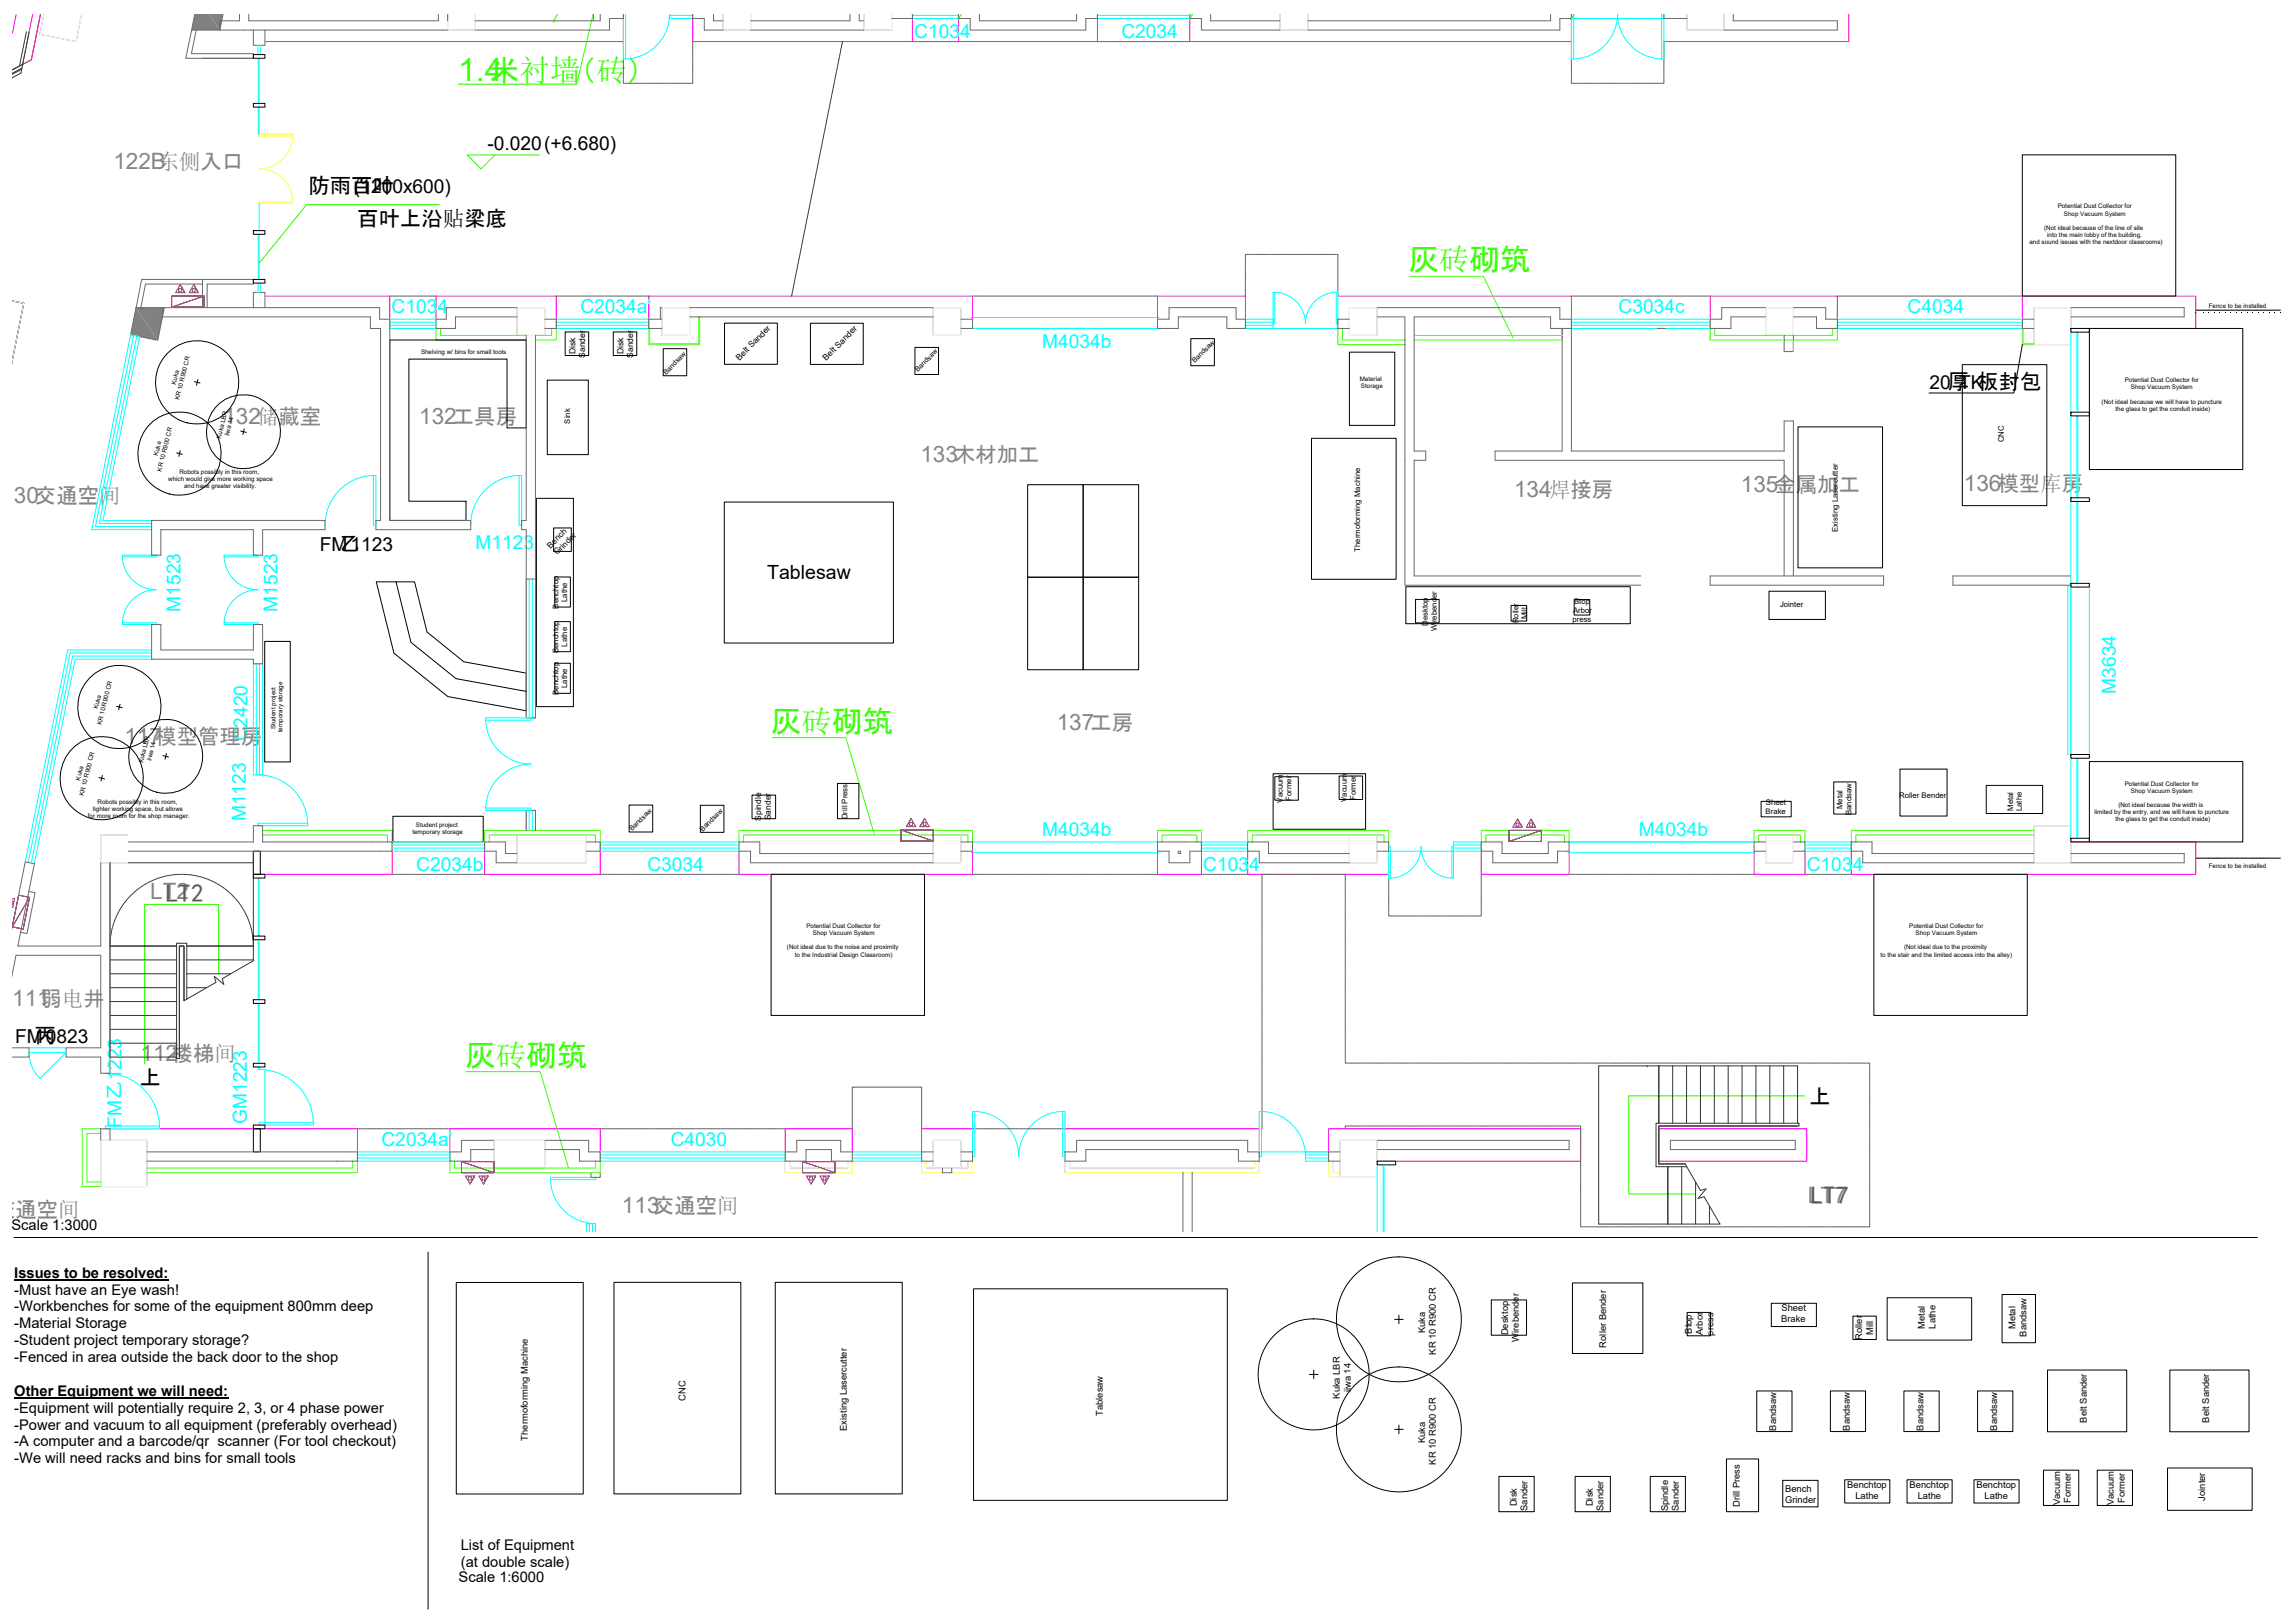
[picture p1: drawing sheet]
<svg xmlns="http://www.w3.org/2000/svg" width="420mm" height="297mm" viewBox="0 0 420 297" stroke-linecap="round" stroke-linejoin="round" font-family="sans-serif">
<defs><g id="words">
<text font-size="5.9" fill="#3fff00" x="83.9" y="14.8">1.4</text>
<g font-size="5.6" fill="#3fff00">
<text x="89.5" y="14.8">米衬墙（砖）</text>
<text x="257.8" y="49.4">灰砖砌筑</text>
<text x="141.1" y="133.9">灰砖砌筑</text>
<text x="85.1" y="195">灰砖砌筑</text>
</g>
<g font-size="4.6" fill="#5b5b5b">
<text x="30.4" y="165">LT2</text>
<text x="331.5" y="220.4">LT7</text>
</g>
<g font-size="4.1" fill="#858585">
<text x="20.8" y="30.9">122B东侧入口</text>
<text x="40.9" y="77.6">132储藏室</text>
<text x="76.7" y="77.6">132工具房</text>
<text x="168.5" y="84.5">133木材加工</text>
<text x="359.5" y="89.8">136模型库房</text>
<text x="2.5" y="92.1">30交通空间</text>
<text x="277.2" y="91">134焊接房</text>
<text x="318.7" y="90.1">135金属加工</text>
<text x="22.8" y="136.2">117模型管理房</text>
<text x="193.5" y="133.7">137工房</text>
<text x="27.5" y="164.6">LT2</text>
<text x="2.2" y="184.1">111弱电井</text>
<text x="25.7" y="194.2">112楼梯间</text>
<text x="331" y="220.3">LT7</text>
<text x="113.9" y="222.1">113交通空间</text>
</g>
<g font-size="3.9">
<text x="56.5" y="35.3">防雨百叶</text>
<text x="65.4" y="41.3">百叶上沿贴梁底</text>
<text x="25.6" y="198.6">上</text>
<text x="331.2" y="202.1">上</text>
</g>
<text font-size="3.9" fill="#858585" x="2.8" y="222.7">通空间</text>
<text font-size="3.6" x="140.5" y="105.9">Tablesaw</text>
<g font-size="3.5" fill="#0ff">
<text x="167.4" y="7">C1034</text>
<text x="205.3" y="7">C2034</text>
<text x="71.7" y="57.3">C1034</text>
<text x="106.2" y="57.3">C2034a'</text>
<text x="296.3" y="57.3">C3034c</text>
<text x="349.2" y="57.3">C4034</text>
<text x="190.8" y="63.7">M4034b</text>
<text x="87" y="100.5">M1123</text>
<text x="33" y="111.9" transform="rotate(-90 33 111.9)">M1523</text>
<text x="50.8" y="111.9" transform="rotate(-90 50.8 111.9)">M1523</text>
<text x="387.4" y="127" transform="rotate(-90 387.4 127)">M3634</text>
<text x="45.3" y="135.7" transform="rotate(-90 45.3 135.7)">C2420</text>
<text x="45" y="150.3" transform="rotate(-90 45 150.3)">M1123</text>
<text x="190.8" y="153">M4034b</text>
<text x="300" y="153">M4034b</text>
<text x="76.2" y="159.4">C2034b</text>
<text x="118.5" y="159.4">C3034</text>
<text x="220.3" y="159.4">C1034</text>
<text x="330.8" y="159.4">C1034</text>
<text x="22.2" y="206.4" transform="rotate(-90 22.2 206.4)">FM乙1223</text>
<text x="45.2" y="205.7" transform="rotate(-90 45.2 205.7)">GM1223</text>
<text x="69.8" y="209.7">C2034a'</text>
<text x="122.8" y="209.7">C4030</text>
</g>
<g font-size="3.5">
<text x="89.2" y="27.5">-0.020(+6.680)</text>
<text x="64.8" y="35.3">(1200x600)</text>
<text x="353.2" y="71.2">20厚</text>
<text x="358.7" y="71.2">TK板封包</text>
<text x="58.6" y="100.8">FM乙</text>
<text x="64.2" y="100.8">1123</text>
<text x="2.8" y="190.9">FM丙</text>
<text x="8.4" y="190.9">0823</text>
</g>
<g font-size="2.7">
<text x="2.1" y="225.1">Scale 1:3000</text>
<text x="2.6" y="233.8">Issues to be resolved:</text>
<text x="2.6" y="236.9">-Must have an Eye wash!</text>
<text x="2.6" y="240">-Workbenches for some of the equipment 800mm deep</text>
<text x="2.6" y="243.1">-Material Storage</text>
<text x="2.6" y="246.2">-Student project temporary storage?</text>
<text x="2.6" y="249.3">-Fenced in area outside the back door to the shop</text>
<text x="2.6" y="255.5">Other Equipment we will need:</text>
<text x="2.6" y="258.6">-Equipment will potentially require 2, 3, or 4 phase power</text>
<text x="2.6" y="261.6">-Power and vacuum to all equipment (preferably overhead)</text>
<text x="2.6" y="264.7">-A computer and a barcode/qr scanner (For tool checkout)</text>
<text x="2.6" y="267.8">-We will need racks and bins for small tools</text>
<text x="84.4" y="283.7">List of Equipment</text>
<text x="84.4" y="286.8">(at double scale)</text>
<text x="84" y="289.6">Scale 1:6000</text>
</g>
<g font-size="1.7">
<text x="260.9" y="244" transform="rotate(-90 260.9 244)">Kuka</text>
<text x="276.1" y="244.4" transform="rotate(-90 276.1 244.4)">Desktop</text>
<text x="278.1" y="245.6" transform="rotate(-90 278.1 245.6)">Wirebender</text>
<text x="309.8" y="244.1" transform="rotate(-90 309.8 244.1)">Btop</text>
<text x="311.7" y="244.3" transform="rotate(-90 311.7 244.3)">Arbor</text>
<text x="313.7" y="244.4" transform="rotate(-90 313.7 244.4)">press</text>
<text x="326.1" y="242">Brake</text>
<text x="326.1" y="240">Sheet</text>
<text x="340.9" y="245.2" transform="rotate(-90 340.9 245.2)">Roller</text>
<text x="342.9" y="244.3" transform="rotate(-90 342.9 244.3)">Mill</text>
<text x="352.4" y="243.1" transform="rotate(-90 352.4 243.1)">Metal</text>
<text x="354.3" y="243.2" transform="rotate(-90 354.3 243.2)">Lathe</text>
<text x="369" y="243.3" transform="rotate(-90 369 243.3)">Metal</text>
<text x="371" y="244.6" transform="rotate(-90 371 244.6)">Bandsaw</text>
<text x="262.9" y="247.9" transform="rotate(-90 262.9 247.9)">KR 10 R900 CR</text>
<text x="294" y="246.6" transform="rotate(-90 294 246.6)">Roller Bender</text>
<text x="125.5" y="256.4" transform="rotate(-90 125.5 256.4)">CNC</text>
<text x="245.3" y="256" transform="rotate(-90 245.3 256)">Kuka LBR</text>
<text x="247.3" y="254.8" transform="rotate(-90 247.3 254.8)">iiwa 14</text>
<text x="96.6" y="263.7" transform="rotate(-90 96.6 263.7)">Thermoforming Machine</text>
<text x="155" y="261.9" transform="rotate(-90 155 261.9)">Existing Lasercutter</text>
<text x="201.9" y="259.1" transform="rotate(-90 201.9 259.1)">Tablesaw</text>
<text x="325.2" y="261.8" transform="rotate(-90 325.2 261.8)">Bandsaw</text>
<text x="338.7" y="261.8" transform="rotate(-90 338.7 261.8)">Bandsaw</text>
<text x="352.2" y="261.8" transform="rotate(-90 352.2 261.8)">Bandsaw</text>
<text x="365.6" y="261.8" transform="rotate(-90 365.6 261.8)">Bandsaw</text>
<text x="382" y="260.3" transform="rotate(-90 382 260.3)">Belt Sander</text>
<text x="404.4" y="260.3" transform="rotate(-90 404.4 260.3)">Belt Sander</text>
<text x="260.9" y="264.1" transform="rotate(-90 260.9 264.1)">Kuka</text>
<text x="262.9" y="268.1" transform="rotate(-90 262.9 268.1)">KR 10 R900 CR</text>
<text x="277.7" y="275.7" transform="rotate(-90 277.7 275.7)">Disk</text>
<text x="291.6" y="275.7" transform="rotate(-90 291.6 275.7)">Disk</text>
<text x="318.5" y="275.8" transform="rotate(-90 318.5 275.8)">Drill Press</text>
<text x="326.8" y="273.1">Bench</text>
<text x="326.8" y="275.1">Grinder</text>
<text x="338.2" y="272.3">Benchtop</text>
<text x="339.7" y="274.3">Lathe</text>
<text x="349.6" y="272.3">Benchtop</text>
<text x="351.1" y="274.3">Lathe</text>
<text x="361.9" y="272.3">Benchtop</text>
<text x="363.3" y="274.3">Lathe</text>
<text x="377.2" y="275.5" transform="rotate(-90 377.2 275.5)">Vacuum</text>
<text x="379.1" y="275.1" transform="rotate(-90 379.1 275.1)">Former</text>
<text x="387" y="275.5" transform="rotate(-90 387 275.5)">Vacuum</text>
<text x="389" y="275.1" transform="rotate(-90 389 275.1)">Former</text>
<text x="403.7" y="274.7" transform="rotate(-90 403.7 274.7)">Jointer</text>
<text x="279.6" y="276.5" transform="rotate(-90 279.6 276.5)">Sander</text>
<text x="293.6" y="276.5" transform="rotate(-90 293.6 276.5)">Sander</text>
<text x="305.4" y="276.6" transform="rotate(-90 305.4 276.6)">Spindle</text>
<text x="307.3" y="276.5" transform="rotate(-90 307.3 276.5)">Sander</text>
</g>
<g font-size="1.6">
<text x="105.3" y="64.7" transform="rotate(-90 105.3 64.7)">Disk</text>
<text x="107.1" y="65.5" transform="rotate(-90 107.1 65.5)">Sander</text>
<text x="114.1" y="64.7" transform="rotate(-90 114.1 64.7)">Disk</text>
<text x="115.9" y="65.5" transform="rotate(-90 115.9 65.5)">Sander</text>
<text x="135.4" y="66" transform="rotate(-45 135.4 66)">Belt Sander</text>
<text x="151.3" y="66" transform="rotate(-45 151.3 66)">Belt Sander</text>
</g>
<g font-size="1.5">
<text x="100.8" y="100.4" transform="rotate(-45 100.8 100.4)">Bench</text>
<text x="102" y="101.6" transform="rotate(-45 102 101.6)">Grinder</text>
<text x="139.4" y="150.2" transform="rotate(-90 139.4 150.2)">Spindle</text>
<text x="141.1" y="150.1" transform="rotate(-90 141.1 150.1)">Sander</text>
</g>
<g font-size="1.4">
<text x="104.4" y="77.5" transform="rotate(-90 104.4 77.5)">Sink</text>
<text x="366.8" y="81" transform="rotate(-90 366.8 81)">CNC</text>
<text x="249" y="101" transform="rotate(-90 249 101)">Thermoforming Machine</text>
<text x="336.5" y="97.3" transform="rotate(-90 336.5 97.3)">Existing Lasercutter</text>
<text x="102.2" y="111.4" transform="rotate(-90 102.2 111.4)">Benchtop</text>
<text x="103.9" y="110.2" transform="rotate(-90 103.9 110.2)">Lathe</text>
<text x="263" y="113.9" transform="rotate(-90 263 113.9)">rebend</text>
<text x="263" y="109.4" transform="rotate(-90 263 109.4)">er</text>
<text x="279.6" y="113.3" transform="rotate(-90 279.6 113.3)">Mill</text>
<text x="287.9" y="113.7">press</text>
<text x="288" y="112.1">Arbor</text>
<text x="288.2" y="110.5">Btop</text>
<text x="325.9" y="111.1">Jointer</text>
<text x="102.2" y="119.5" transform="rotate(-90 102.2 119.5)">Benchtop</text>
<text x="103.9" y="118.3" transform="rotate(-90 103.9 118.3)">Lathe</text>
<text x="261.4" y="114.5" transform="rotate(-90 261.4 114.5)">Desktop</text>
<text x="263" y="115.5" transform="rotate(-90 263 115.5)">Wi</text>
<text x="278" y="114.1" transform="rotate(-90 278 114.1)">Roller</text>
<text x="103.9" y="125.9" transform="rotate(-90 103.9 125.9)">Lathe</text>
<text x="102.2" y="127.2" transform="rotate(-90 102.2 127.2)">Benchtop</text>
<text x="155.1" y="149.9" transform="rotate(-90 155.1 149.9)">Drill Press</text>
<text x="234.8" y="146.9" transform="rotate(-90 234.8 146.9)">Vacuum</text>
<text x="236.5" y="146.6" transform="rotate(-90 236.5 146.6)">Former</text>
<text x="246.6" y="146.8" transform="rotate(-90 246.6 146.8)">Vacuum</text>
<text x="248.2" y="146.5" transform="rotate(-90 248.2 146.5)">Former</text>
<text x="323.2" y="149">Brake</text>
<text x="323.3" y="147.3">Sheet</text>
<text x="337.3" y="148.1" transform="rotate(-90 337.3 148.1)">Metal</text>
<text x="339" y="149.2" transform="rotate(-90 339 149.2)">Bandsaw</text>
<text x="347.7" y="146">Roller Bender</text>
<text x="368.5" y="148.4" transform="rotate(-90 368.5 148.4)">Metal</text>
<text x="370.2" y="148.4" transform="rotate(-90 370.2 148.4)">Lathe</text>
</g>
<g font-size="1.3">
<text x="121.9" y="68.6" transform="rotate(-45 121.9 68.6)">Bandsaw</text>
<text x="168" y="68.1" transform="rotate(-45 168 68.1)">Bandsaw</text>
<text x="218.7" y="66.5" transform="rotate(-45 218.7 66.5)">Bandsaw</text>
<text x="115.7" y="152.2" transform="rotate(-45 115.7 152.2)">Bandsaw</text>
<text x="128.7" y="152.2" transform="rotate(-45 128.7 152.2)">Bandsaw</text>
</g>
<g font-size="1.1">
<text x="376.7" y="38.1">Potential Dust Collector for</text>
<text x="377.9" y="39.5">Shop Vacuum System</text>
<text x="371.5" y="44.7">and sound issues with the nextdoor classrooms)</text>
<text x="374.2" y="42.1">(Not ideal because of the line of site</text>
<text x="374.8" y="43.4">into the main lobby of the building,</text>
<text x="404.4" y="56.4">Fence to be installed</text>
<text x="77.1" y="64.7">Shelving w/ bins for small tools</text>
<text x="32.2" y="70.4" transform="rotate(-76 32.2 70.4)">Kuka</text>
<text x="248.9" y="69.8">Material</text>
<text x="249.2" y="71.1">Storage</text>
<text x="389" y="69.9">Potential Dust Collector for</text>
<text x="390.1" y="71.2">Shop Vacuum System</text>
<text x="32.8" y="73.3" transform="rotate(-76 32.8 73.3)">KR 10 R900 CR</text>
<text x="384.8" y="73.9">(Not ideal because we will have to puncture</text>
<text x="387.3" y="75.2">the glass to get the conduit inside)</text>
<text x="28.9" y="83.4" transform="rotate(-76 28.9 83.4)">Kuka</text>
<text x="40.4" y="80.3" transform="rotate(-76 40.4 80.3)">Kuka LBR</text>
<text x="41.9" y="79.9" transform="rotate(-76 41.9 79.9)">iiwa 14</text>
<text x="29.6" y="86.3" transform="rotate(-76 29.6 86.3)">KR 10 R900 CR</text>
<text x="30.8" y="88.1">which would give more working space</text>
<text x="32.8" y="86.7">Robots possibly in this room,</text>
<text x="33.7" y="89.4">and have greater visibility.</text>
<text x="17.9" y="129.8" transform="rotate(-76 17.9 129.8)">Kuka</text>
<text x="18.6" y="132.7" transform="rotate(-76 18.6 132.7)">KR 10 R900 CR</text>
<text x="50.4" y="133.4" transform="rotate(-90 50.4 133.4)">Student project</text>
<text x="51.7" y="134" transform="rotate(-90 51.7 134)">temporary storage</text>
<text x="14.7" y="142.9" transform="rotate(-76 14.7 142.9)">Kuka</text>
<text x="26.2" y="139.7" transform="rotate(-76 26.2 139.7)">Kuka LBR</text>
<text x="27.7" y="139.3" transform="rotate(-76 27.7 139.3)">iiwa 14</text>
<text x="389" y="143.8">Potential Dust Collector for</text>
<text x="15.3" y="145.7" transform="rotate(-76 15.3 145.7)">KR 10 R900 CR</text>
<text x="16.1" y="149.8">for more room for the shop manager.</text>
<text x="17" y="148.5">tighter working space, but allows</text>
<text x="17.9" y="147.2">Robots possibly in this room,</text>
<text x="383.4" y="149">limited by the entry, and we will have to puncture</text>
<text x="387.8" y="147.7">(Not ideal because the width is</text>
<text x="390.1" y="145.1">Shop Vacuum System</text>
<text x="75.5" y="152.7">temporary storage</text>
<text x="76.1" y="151.4">Student project</text>
<text x="387.3" y="150.3">the glass to get the conduit inside)</text>
<text x="404.4" y="158.8">Fence to be installed</text>
<text x="144.1" y="173.8">(Not ideal due to the noise and proximity</text>
<text x="147.6" y="169.8">Potential Dust Collector for</text>
<text x="148.8" y="171.1">Shop Vacuum System</text>
<text x="348.6" y="173.8">(Not ideal due to the proximity</text>
<text x="349.5" y="169.8">Potential Dust Collector for</text>
<text x="350.7" y="171.1">Shop Vacuum System</text>
<text x="145.5" y="175.1">to the Industrial Design Classroom)</text>
<text x="344.3" y="175.1">to the stair and the limited access into the alley)</text>
</g>
</g></defs>
<g fill="none" stroke="#000" stroke-width=".18">
<path d="M83.5 234.7h23.3v38.7h-23.3zM112.4 234.7h23.2v38.7h-23.2zM141.9 234.7h23.3v38.7h-23.3zM178.2 235.9h46.5v38.7h-46.5zM273 237.9h6.5v6.5h-6.5zM287.9 234.8h12.9v12.9h-12.9zM324.3 238.5h8.2v4.3h-8.2zM345.5 237.5h15.5v7.8h-15.5zM366.5 236.9h6.1v8.8h-6.1zM239.7 251.5h1.6M240.5 250.7v1.6M255.3 241.5h1.6"/>
<path d="M256.1 240.7v1.6M308.9 240.2h4.2v4.3h-4.2zM321.6 254.6h6.5v7.4h-6.5zM335.1 254.6h6.4v7.4h-6.4zM339.2 240.9h4.3v4.3h-4.3zM348.6 254.6h6.4v7.4h-6.4zM362 254.6h6.5v7.4h-6.5zM374.9 250.7h14.4v11.3h-14.4zM397.2 250.7h14.5v11.3h-14.5zM255.3 261.6h.8v.8M256.1 260.8v.8h.8M274.4 270.2h6.5v6.5h-6.5z"/>
<path d="M288.4 270.2h6.4v6.5h-6.4zM302.1 270.2h6.5v6.5h-6.5zM316.1 267h5.9v9.7h-5.9zM326.4 270.9h6.4v4.9h-6.4zM337.7 270.8h8.3v4.3h-8.3zM349.1 270.8h8.3v4.3h-8.3zM361.4 270.8h8.2v4.3h-8.2zM374.1 269.1h6.5v6.4h-6.5zM384 269.1h6.4v6.4h-6.4zM396.8 268.7h15.5v7.7h-15.5z"/>
<circle cx="240.5" cy="251.5" r="10.2"/>
<circle cx="256.1" cy="241.5" r="11.4"/>
<circle cx="256.1" cy="261.6" r="11.4"/>
</g>
<path d="M31.4 56.2l5.9-2v2zM164.9 151.9l5.9 2h-5.9zM276.3 154l5.9-2v2zM2.3 169.5l3.1-5.3-1.2 5.8-1.9-.4M84.5 212.6h5.9v2zM146.9 212.6h6v2z" fill="none" stroke="#ff3f00" stroke-width=".18"/>
<g fill="none" stroke="#808080" stroke-width=".18">
<path d="M8 2.7l-.7 3.6 6.6 1.3 1-4.9M81.9 2.7v2.8h5.1v-2.8M132.3 2.7v2.8h5.1v-2.8M158.1 2.7v2.8h5.1v-2.8M234.3 2.7v2.8h5.1v-2.8M308.9 2.7v2.8h6.7v-2.8M2.3 55.1l2 .4-2 10.2M94.6 56.3h5.1v5.1h-5.1zM121.2 56.3h5v5.1h-5zM170.8 56.3h5.1v5.1h-5.1zM247 56.3h5.1v5.1h-5.1zM323.2 56.3h5.1v5.1h-5.1z"/>
<path d="M372.4 56.3h6.7v6.8h-6.7zM18.4 152.8h5.1v5.1h-5.1zM94.6 152.8h12.7v5.1h-12.7zM170.8 152.8h5.1v5.1h-5.1zM247 152.8h5.1v5.1h-5.1zM323.2 152.8h5.1v5.1h-5.1zM372.4 151.1h6.7v6.8h-6.7zM18.4 208.7h8.5v8.5h-8.5zM90.4 208.7h9.3v5.1h-9.3zM170.8 208.7h5.1v5.1h-5.1zM245.4 208.7h6.7v6.8h-6.7z"/>
</g>
<g fill="#808080">
<path d="M24.9 56.3l4 6-5-1z"/>
<path d="M24.9 56.3h5.2l-1.2 6z"/>
<path d="M36.3 2.7l3.9 2.8h-5.1z"/>
<path d="M36.3 2.7h4.9l-1 2.8z"/>
</g>
<g fill="none" stroke="#0ff" stroke-width=".18">
<path d="M47.2 8.3v1.7M47.3 10.8v8.1M47.3 19.6v5M47.4 10.8v8.1M47.4 19.6v5M47.7 8.3v1.7M114.1 2.7v8.1h.4v-8.1M122.6 2.8h4.2M126.8 2.7v.7h-4.2v-.7a8.2 8.2 0 0 1-8.1 8.1M167 2.8h8.5M167 2.7v.7h8.5v-.7M200.9 2.8h16.9"/>
<path d="M200.9 2.7v.7h16.9v-.7M287.7 2.7v8.1h.4v-8.1M287.7 3.4h16.9M296.1 2.7a8.2 8.2 0 0 1-8 8.1M296.2 2.7a8.2 8.2 0 0 0 8 8.1M304.2 2.7v8.1h.4v-8.1M47.4 37.3v4.9M47.2 51.8v1.7M47.3 42.9v8.2M47.4 42.9v8.2M47.7 51.8v1.7M71.4 58.4h8.4v1.7h-8.4z"/>
<path d="M71.4 59h8.4M71.4 59.5h8.4M101.8 58.4h17v1.7h-17zM101.8 59h17M101.8 59.5h17M177.8 58.1h34.4M228 59h5.1M228 59.5h5.1M233.1 58.4h-5.1v1.7h16.9M233.4 53.5a5.8 5.8 0 0 1 5.6 5.8 5.8 5.8 0 0 1 5.6-5.8M233.4 53.5v5.8h-.3M233.4 53.5h-.3v6.6"/>
<path d="M244.6 53.5h.3v5.8h-.3zM287.7 58.4h25.4v1.7h-25.4zM287.7 59h25.4M287.7 59.5h25.4M336.4 58.4h33.8v1.7h-33.8zM336.4 59h33.8M336.4 59.5h33.8M24.5 61.4l-7 35h10.3M25 61.5l-6.8 34.3h9.6M178 60.1h33.9M379.1 60.8v92.6M380.2 60.8v14.6"/>
<path d="M380.2 76.1v15M380.4 60.8v14.6M380.4 76.1v15M27.8 95.2h-9l6.8-33.6-1.7-.3-7.1 35.6h11M68.4 87a9.1 9.1 0 0 0-8.9 9.1M68.4 87h.4v9.1h-.4zM95 87a9.1 9.1 0 0 0-8.8 9.1M95 87h.5v9.1h-.5zM380.2 91.8v15M380.4 91.8v15M22.4 101.9a6.2 6.2 0 0 0 6.2 6 6.2 6.2 0 0 0-6.2 6.1M22.4 101.6h6.2v.3h-6.2z"/>
<path d="M22.4 114h6.2v.3h-6.2zM27.8 119h-15.4l-7.8 38.7M27.8 119.5h-15l-7.6 38.3M41 101.9a6.2 6.2 0 0 0 6.2 6 6.2 6.2 0 0 0-6.2 6.1M41 101.6h6.2v.3h-6.2zM41 114h6.2v.3h-6.2zM96.3 106v25.4M96.9 106v25.4M97.5 106v25.4M98 106v25.4h-9.1v.4M378.6 107.3v30.9M380.2 107.4v.1"/>
<path d="M380.4 107.4v.1M382.5 107.5v30.5M27.8 120.6l-14 .1-7.5 37.4M27.8 120.1h-14.5l-7.6 37.8M46.4 121.5h1.7v20.3h-1.7zM46.9 121.5v20.3M47.5 121.5v20.3M88.9 131.8a8.3 8.3 0 0 0 8.3 8 8.3 8.3 0 0 0-8.3 8.1M97.2 131.4v.4h-8.3M380.2 138.8v14.6M380.4 138.8v14.6M47.2 141.8a9.1 9.1 0 0 1 9.1 8.9"/>
<path d="M47.2 150.7h9.1v.4h-9.1zM71.8 154.1h16.9v1.7h-16.9zM71.8 155.2h16.9M71.8 154.6h16.9M88.9 147.9h8.3v.4M88.9 147.9v.4h9.1v3.7M96.3 148.3v3.7M96.9 148.3v3.7M97.5 148.3v3.7M109.9 155.2h25.4M109.9 154.6h25.4M109.9 154.1h25.4v1.7h-25.4z"/>
<path d="M177.8 156.1h34.4M178 154.1h33.9M220 154.1h8.4v1.7h-8.4zM220 155.2h8.4M220 154.6h8.4M254.2 154.9h.3v5.8h-.3zM254.2 155.8h17v-1.7h-5.1v6.6h-.3M266.1 154.9h-.3v5.8M266.1 155.2h5.1M266.1 154.6h5.1M287 156.1h34.4M287.3 154.1h33.8"/>
<path d="M330.4 154.1h8.5v1.7h-8.5zM330.4 155.2h8.5M330.4 154.6h8.5M47.3 160.7v10.6M47.3 172v11M47.4 172v11M47.4 160.7v10.6M265.8 160.7a5.8 5.8 0 0 1-5.6-5.8 5.8 5.8 0 0 1-5.7 5.8M5.3 191.8h6.8M5.3 192.6h6.8l-4.8 4.8a6.7 6.7 0 0 1-2-4.8zM19.3 196.4a9.9 9.9 0 0 1 9.9 9.7M47.3 195.3v.4"/>
<path d="M47.3 183.6v11M47.4 195.3v.4a9.9 9.9 0 0 1 10 9.7M47.4 183.6v11M48.5 195.7v10.2M19.3 206.1h9.9v.5h-9.9zM47.4 205.4h10v.5h-10zM65.4 211.4h17M65.4 211.9h17M65.4 210.8h17v1.7h-17zM100.8 215.9a8.3 8.3 0 0 0 8.2 8M100.8 215.5h8.2v.4h-8.2zM109.9 211.4h33.9"/>
<path d="M109.9 211.9h33.9M109.9 210.8h33.9v1.7h-33.9zM156 212.5h12.7M156 210.8h12.7M156 211.4h12.7M156 211.9h12.7M178 203.4h.5v8.3h-.5zM178.5 203.4a8.3 8.3 0 0 1 8 8.3 8.2 8.2 0 0 1 8.1-8.3M194.6 203.4h.4v8.3h-.4zM230.5 203.4h.5v8.3h-.5zM230.5 210.8h12.7v1.7h-4.2v-1.7M231 203.4a8.3 8.3 0 0 1 8 8.3"/>
<path d="M239 211.4h4.2M239 211.9h4.2M252.1 213.2v12.2M253.2 213.2v12.2M253.4 213.2v12.2M107.9 223.9v1.5M108.5 223.9v1.5M109 223.9v1.5M109 223.9h-1.7v1.5"/>
</g>
<g fill="none" stroke="#f0f" stroke-width=".18">
<path d="M2.3 5.8v.1M2.4 5.5v.2M2.5 5.1l-.1 .3M2.5 4.8v.2M2.6 4.4l-.1 .3M2.7 4.1l-.1 .2M2.7 3.7v.3M2.8 3.4v.2M2.9 3l-.1 .3M3 2.7l-.1 .3M4.2 11.5l-.1 .3 .2-.1M4.3 11.2l-.1 .3"/>
<path d="M4.3 10.9v.2M4.4 10.5l-.1 .3M4.5 10.2l-.1 .2M4.5 9.8v.3M4.6 11.6l-.2 .1M4.6 9.5v.2M4.7 9.1l-.1 .3M4.8 8.8l-.1 .2M4.8 8.4v.3M4.9 8.1l-.1 .3M4.9 11.4l-.2 .1M4.9 7.8v.2"/>
<path d="M5 7.4v.3M5.1 7.1l-.1 .2M5.2 6.7l-.1 .3M5.2 11.2l-.2 .1M5.2 6.4v.2M5.3 6.1l-.1 .2M5.4 5.7l-.1 .2M5.4 5.4v.2M5.5 5l-.1 .3M5.5 11.1l-.2 .1M5.6 4.7l-.1 .2M5.6 4.3v.3"/>
<path d="M5.7 4v.2M5.8 3.6l-.1 .3M5.8 10.8l-.2 .2M5.9 3.3l-.1 .3M5.9 10.4l-.1 .3M5.9 3v.2M5.9 10.1v.2M6 2.7l-.1 .2M6 9.7l-.1 .3M6 9.4v.3M6.1 9.1v.2M6.2 8.7l-.1 .3"/>
<path d="M6.3 8.4l-.1 .2M6.3 8v.3M6.4 7.7l-.1 .2M6.5 7.3l-.1 .3M6.5 7v.2M6.6 6.6v.3M6.7 6.3l-.1 .3M6.7 6v.2M6.8 5.6v.3M6.9 5.3l-.1 .2M6.9 4.9v.3M7 4.6v.2"/>
<path d="M7.1 4.3l-.1 .2M7.1 3.9v.2M7.2 3.6v.2M7.3 3.2l-.1 .3M7.4 2.9l-.1 .2M7.4 2.7v.1M114.1 3.4v4.2h-65.6M126.8 3.4v4.2h40.2v-4.2M175.5 3.4v4.2h25.4v-4.2M217.8 3.4v4.2h69.9v-3.8M338.5 2.7v4.9h-33.9v-3.8M48.5 54.2h22.9v4.2"/>
<path d="M79.8 58.4v-4.2h22v4.2M118.8 58.4v-4.2h59.2v4.2M211.9 58.4v-4.2h16.1v4.2M244.9 58.4v-4.2h42.8v4.2M313.1 58.4v-4.2h23.3v4.2M370.2 58.4v-4.2h31.8v5.9h-22.9M71.8 155.8v4.2h-25.4M88.7 155.8v4.2h21.2v-4.2M135.3 155.8v4.2h42.7v-4.2M211.9 154.1v5.9h8.1v-5.9M228.4 155.8v4.2h25.8v-4.2M271.2 155.8v4.2h16.1v-4.2"/>
<path d="M321.1 155.8v4.2h9.3v-4.2M379.1 154.1h22.9v5.9h-63.1v-4.2M20.1 206.6h45.3v4.2M82.4 210.8v-4.2h27.5v4.2M143.8 210.8v-4.2h12.2v4.2M168.7 210.8v-4.2h9.3v4.2M195 210.8v-4.2h35.5v4.2M243.2 210.8v-4.2h46.2v5.9h-37.3M303.7 206.6h27.1v5.9h-27.1z"/>
</g>
<path d="M143.8 212.5v2.1h12.2v-2.1M144.6 212.5v1.3h10.6v-1.3M168.7 212.5v2.1h3.8M169.6 212.5v1.3h2.9M177.2 212.5v1.3h-3M178 212.5v2.1h-3.8M195 212.5v2.1h35.5v-2.1M195.8 212.5v1.3h33.9v-1.3M243.2 212.5v3h2.2M244.1 212.5v2.1h1.3" fill="none" stroke="#ffbf7f" stroke-width=".18"/>
<g fill="none" stroke="#5b5b5b" stroke-width=".18">
<path d="M114.1 7.6v.3M114.1 8v.2M114.1 8.3v.3M114.1 8.7v.2M114.1 15v.2h.2M114.1 9v.3M114.1 9.4v.2M114.1 9.7v.3M114.1 10.1v.2M114.1 10.4v.3M114.1 10.8v.2M114.1 11.1v.3"/>
<path d="M114.1 11.5v.2M114.1 11.8v.3M114.1 12.2v.2M114.1 12.5v.3M114.1 12.9v.2M114.1 13.2v.3M114.1 13.6v.2M114.1 13.9v.3M114.1 14.3v.2M114.1 14.6v.3M114.4 15.2h.2M114.7 15.2h.3"/>
<path d="M115.1 15.2h.2M115.4 15.2h.3M115.8 15.2h.2M116.1 15.2h.3M116.5 15.2h.2M116.8 15.2h.3M117.2 15.2h.2M117.5 15.2h.3M117.9 15.2h.2M118.2 15.2h.3M118.6 15.2h.2M118.9 15.2h.3"/>
<path d="M119.3 15.2h.2M119.6 15.2h.3M120 15.2h.2M120.3 15.2h.3M120.7 15.2h.2M121 15.2h.3M121.4 15.2h.2M121.7 15.2h.3M122.1 15.2h.2M122.4 15.2h.3M122.8 15.2h.2M123.1 15.2h.3"/>
<path d="M123.5 15.2h.3M123.8 15.2h.3M124.2 15.2h.2M124.5 15.2h.3M124.9 15.2h.2M125.2 15.2h.3M125.6 15.2h.2M125.9 15.2h.3M126.3 15.2h.2M126.8 15v.2h-.2M126.8 7.6v.3M126.8 8v.2"/>
<path d="M126.8 8.3v.3M126.8 8.7v.2M126.8 9v.3M126.8 9.4v.2M126.8 9.7v.3M126.8 10.1v.2M126.8 10.4v.3M126.8 10.8v.2M126.8 11.1v.3M126.8 11.5v.2M126.8 11.8v.3M126.8 12.2v.2"/>
<path d="M126.8 12.5v.3M126.8 12.9v.2M126.8 13.2v.3M126.8 13.6v.2M126.8 13.9v.3M126.8 14.3v.2M126.8 14.6v.3M167 7.6h.2M167.3 7.6h.2M167.6 7.6h.3M168 7.6h.2M168.3 7.6h.3"/>
<path d="M168.7 7.6h.2M169 7.6h.3M169.4 7.6h.2M169.7 7.6h.3M170.1 7.6h.2M170.4 7.6h.3M170.8 7.6h.2M171.1 7.6h.3M171.5 7.6h.2M171.8 7.6h.3M172.2 7.6h.2M172.5 7.6h.3"/>
<path d="M172.9 7.6h.2M173.2 7.6h.3M173.6 7.6h.2M173.9 7.6h.3M174.3 7.6h.2M174.6 7.6h.3M175 7.6h.2M175.3 7.6h.2M200.9 7.6h.2M201.2 7.6h.2M201.5 7.6h.3M201.9 7.6h.2"/>
<path d="M202.2 7.6h.3M202.6 7.6h.2M202.9 7.6h.3M203.3 7.6h.2M203.6 7.6h.3M204 7.6h.2M204.3 7.6h.3M204.7 7.6h.2M205 7.6h.3M205.4 7.6h.2M205.7 7.6h.3M206.1 7.6h.2"/>
<path d="M206.4 7.6h.3M206.8 7.6h.2M207.1 7.6h.3M207.5 7.6h.2M207.8 7.6h.3M208.2 7.6h.2M208.5 7.6h.3M208.9 7.6h.2M209.2 7.6h.3M209.6 7.6h.2M209.9 7.6h.3M210.3 7.6h.2"/>
<path d="M210.6 7.6h.3M211 7.6h.2M211.3 7.6h.3M211.7 7.6h.2M212 7.6h.3M212.4 7.6h.2M212.7 7.6h.3M213.1 7.6h.2M213.4 7.6h.3M213.8 7.6h.2M214.1 7.6h.3M214.5 7.6h.2"/>
<path d="M214.8 7.6h.3M215.2 7.6h.2M215.5 7.6h.3M215.9 7.6h.2M216.2 7.6h.3M216.6 7.6h.2M216.9 7.6h.3M217.3 7.6h.2M217.6 7.6h.2M287.7 15v.2h.2M287.7 7.6v.3M287.7 8v.2"/>
<path d="M287.7 8.3v.3M287.7 8.7v.2M287.7 9v.3M287.7 9.4v.2M287.7 9.7v.3M287.7 10.1v.2M287.7 10.4v.3M287.7 10.8v.2M287.7 11.1v.3M287.7 11.5v.2M287.7 11.8v.3M287.7 12.2v.2"/>
<path d="M287.7 12.5v.3M287.7 12.9v.2M287.7 13.2v.3M287.7 13.6v.2M287.7 13.9v.3M287.7 14.3v.2M287.7 14.6v.3M288 15.2h.2M288.3 15.2h.3M288.7 15.2h.2M289 15.2h.3M289.4 15.2h.2"/>
<path d="M289.7 15.2h.3M290.1 15.2h.2M290.4 15.2h.3M290.8 15.2h.2M291.1 15.2h.3M291.5 15.2h.2M291.8 15.2h.3M292.2 15.2h.2M292.5 15.2h.3M292.9 15.2h.2M293.2 15.2h.3M293.6 15.2h.2"/>
<path d="M293.9 15.2h.3M294.3 15.2h.2M294.6 15.2h.3M295 15.2h.2M295.3 15.2h.3M295.7 15.2h.2M296 15.2h.3M296.4 15.2h.2M296.7 15.2h.3M297.1 15.2h.2M297.4 15.2h.3M297.8 15.2h.2"/>
<path d="M298.1 15.2h.3M298.5 15.2h.2M298.8 15.2h.3M299.2 15.2h.2M299.5 15.2h.3M299.9 15.2h.2M300.2 15.2h.3M300.6 15.2h.2M300.9 15.2h.3M301.3 15.2h.2M301.6 15.2h.3M302 15.2h.2"/>
<path d="M302.3 15.2h.3M302.7 15.2h.2M303 15.2h.3M303.4 15.2h.2M303.7 15.2h.3M304.1 15.2h.2M304.6 15v.2h-.2M304.6 7.6v.3M304.6 8v.2M304.6 8.3v.3M304.6 8.7v.2M304.6 9v.3"/>
<path d="M304.6 9.4v.2M304.6 9.7v.3M304.6 10.1v.2M304.6 10.4v.3M304.6 10.8v.2M304.6 11.1v.3M304.6 11.5v.2M304.6 11.8v.3M304.6 12.2v.2M304.6 12.5v.3M304.6 12.9v.2M304.6 13.2v.3"/>
<path d="M304.6 13.6v.2M304.6 13.9v.3M304.6 14.3v.2M304.6 14.6v.3M71.4 54.2h.1M71.6 54.2h.3M72 54.2h.2M72.3 54.2h.3M72.7 54.2h.2M73 54.2h.3M73.4 54.2h.2M73.7 54.2h.3"/>
<path d="M74.1 54.2h.2M74.4 54.2h.3M74.8 54.2h.2M75.1 54.2h.3M75.5 54.2h.2M75.8 54.2h.3M76.2 54.2h.2M76.5 54.2h.3M76.9 54.2h.2M77.2 54.2h.3M77.6 54.2h.2M77.9 54.2h.3"/>
<path d="M78.3 54.2h.2M78.6 54.2h.3M79 54.2h.2M79.3 54.2h.3M79.7 54.2h.1M101.8 54.2h.2M102.1 54.2h.3M102.5 54.2h.2M102.8 54.2h.3M103.2 54.2h.2M103.5 54.2h.3M103.9 54.2h.2"/>
<path d="M104.2 54.2h.3M104.6 54.2h.2M104.9 54.2h.3M105.3 54.2h.2M105.6 54.2h.3M106 54.2h.2M106.3 54.2h.3M106.7 54.2h.2M107 54.2h.3M107.4 54.2h.2M107.7 54.2h.3M108.1 54.2h.2"/>
<path d="M108.4 54.2h.3M108.8 54.2h.2M109.1 54.2h.3M109.5 54.2h.2M109.8 54.2h.3M110.2 54.2h.2M110.5 54.2h.3M110.9 54.2h.2M111.2 54.2h.3M111.6 54.2h.2M111.9 54.2h.3M112.3 54.2h.2"/>
<path d="M112.6 54.2h.3M113 54.2h.2M113.3 54.2h.3M113.7 54.2h.2M114 54.2h.3M114.4 54.2h.2M114.7 54.2h.3M115.1 54.2h.2M115.4 54.2h.3M115.8 54.2h.2M116.1 54.2h.3M116.5 54.2h.2"/>
<path d="M116.8 54.2h.3M117.2 54.2h.2M117.5 54.2h.3M117.9 54.2h.2M118.2 54.2h.3M118.6 54.2h.2M178 54.2h.3M178.4 54.2h.3M178.7 54.2h.3M179.1 54.2h.3M179.4 54.2h.3M179.8 54.2h.3"/>
<path d="M180.1 54.2h.3M180.5 54.2h.3M180.8 54.2h.3M181.2 54.2h.3M181.6 54.2h.2M181.9 54.2h.2M182.3 54.2h.2M182.6 54.2h.2M183 54.2h.2M183.3 54.2h.2M183.7 54.2h.2M184 54.2h.2"/>
<path d="M184.4 54.2h.2M184.7 54.2h.2M185 54.2h.3M185.4 54.2h.2M185.7 54.2h.3M186.1 54.2h.2M186.4 54.2h.3M186.8 54.2h.2M187.1 54.2h.3M187.5 54.2h.2M187.8 54.2h.3M188.2 54.2h.3"/>
<path d="M188.5 54.2h.3M188.9 54.2h.3M189.2 54.2h.3M189.6 54.2h.3M189.9 54.2h.3M190.3 54.2h.3M190.6 54.2h.3M191 54.2h.3M191.4 54.2h.2M191.7 54.2h.2M192.1 54.2h.2M192.4 54.2h.2"/>
<path d="M192.8 54.2h.2M193.1 54.2h.2M193.5 54.2h.2M193.8 54.2h.2M194.2 54.2h.2M194.5 54.2h.2M194.8 54.2h.3M195.2 54.2h.2M195.5 54.2h.3M195.9 54.2h.2M196.2 54.2h.3M196.6 54.2h.2"/>
<path d="M196.9 54.2h.3M197.3 54.2h.2M197.6 54.2h.3M198 54.2h.3M198.3 54.2h.3M198.7 54.2h.3M199 54.2h.3M199.4 54.2h.3M199.7 54.2h.3M200.1 54.2h.3M200.4 54.2h.3M200.8 54.2h.3"/>
<path d="M201.2 54.2h.2M201.5 54.2h.2M201.9 54.2h.2M202.2 54.2h.2M202.6 54.2h.2M202.9 54.2h.2M203.3 54.2h.2M203.6 54.2h.2M204 54.2h.2M204.3 54.2h.2M204.6 54.2h.3M205 54.2h.2"/>
<path d="M205.3 54.2h.3M205.7 54.2h.2M206 54.2h.3M206.4 54.2h.2M206.7 54.2h.3M207.1 54.2h.2M207.4 54.2h.3M207.8 54.2h.3M208.1 54.2h.3M208.5 54.2h.3M208.8 54.2h.3M209.2 54.2h.3"/>
<path d="M209.5 54.2h.3M209.9 54.2h.3M210.2 54.2h.3M210.6 54.2h.3M211 54.2h.2M211.3 54.2h.3M211.7 54.2h.2M228 46.9v.3M228 47.3v.2M228 47.6v.3M228 48v.2M228 48.3v.3"/>
<path d="M228 48.7v.2M228 49v.3M228 49.4v.2M228 49.7v.3M228 50.1v.2M228 50.4v.3M228 50.8v.2M228 51.1v.3M228 51.5v.2M228 51.8v.3M228 52.2v.2M228 52.5v.3"/>
<path d="M228 52.9v.2M228 53.2v.3M228 53.6v.2M228 53.9v.3M228.2 46.6h-.2v.2M228.3 46.6h.2M228.6 46.6h.3M229 46.6h.2M229.3 46.6h.3M229.7 46.6h.2M230 46.6h.3M230.4 46.6h.2"/>
<path d="M230.7 46.6h.3M231.1 46.6h.2M231.4 46.6h.3M231.8 46.6h.2M232.1 46.6h.3M232.5 46.6h.2M232.8 46.6h.3M233.2 46.6h.2M233.5 46.6h.3M233.9 46.6h.2M234.2 46.6h.3M234.6 46.6h.2"/>
<path d="M234.9 46.6h.3M235.3 46.6h.2M235.6 46.6h.3M236 46.6h.2M236.3 46.6h.3M236.7 46.6h.2M237 46.6h.3M237.4 46.6h.2M237.7 46.6h.3M238.1 46.6h.2M238.4 46.6h.3M238.8 46.6h.2"/>
<path d="M239.1 46.6h.3M239.5 46.6h.2M239.8 46.6h.3M240.2 46.6h.2M240.5 46.6h.3M240.9 46.6h.2M241.2 46.6h.3M241.6 46.6h.2M241.9 46.6h.3M242.3 46.6h.2M242.6 46.6h.3M243 46.6h.2"/>
<path d="M243.3 46.6h.3M243.7 46.6h.2M244 46.6h.3M244.4 46.6h.2M244.7 46.6h.2v.2M244.9 46.9v.3M244.9 47.3v.2M244.9 47.6v.3M244.9 48v.2M244.9 48.3v.3M244.9 48.7v.2M244.9 49v.3"/>
<path d="M244.9 49.4v.2M244.9 49.7v.3M244.9 50.1v.2M244.9 50.4v.3M244.9 50.8v.2M244.9 51.1v.3M244.9 51.5v.2M244.9 51.8v.3M244.9 52.2v.2M244.9 52.5v.3M244.9 52.9v.2M244.9 53.2v.3"/>
<path d="M244.9 53.6v.2M244.9 53.9v.3M287.7 54.2h.2M288 54.2h.3M288.4 54.2h.2M288.7 54.2h.3M289.1 54.2h.2M289.4 54.2h.3M289.8 54.2h.2M290.1 54.2h.3M290.5 54.2h.2M290.8 54.2h.3"/>
<path d="M291.2 54.2h.2M291.5 54.2h.3M291.9 54.2h.2M292.2 54.2h.2M292.6 54.2h.2M292.9 54.2h.2M293.3 54.2h.2M293.6 54.2h.3M294 54.2h.2M294.3 54.2h.3M294.7 54.2h.2M295 54.2h.3"/>
<path d="M295.3 54.2h.3M295.7 54.2h.3M296 54.2h.3M296.4 54.2h.3M296.8 54.2h.2M297.1 54.2h.3M297.5 54.2h.2M297.8 54.2h.3M298.2 54.2h.2M298.5 54.2h.3M298.9 54.2h.2M299.2 54.2h.3"/>
<path d="M299.6 54.2h.2M299.9 54.2h.3M300.3 54.2h.2M300.6 54.2h.3M301 54.2h.2M301.3 54.2h.3M301.7 54.2h.2M302 54.2h.2M302.4 54.2h.2M302.7 54.2h.2M303.1 54.2h.2M303.4 54.2h.3"/>
<path d="M303.8 54.2h.2M304.1 54.2h.3M304.5 54.2h.2M304.8 54.2h.3M305.1 54.2h.3M305.5 54.2h.3M305.8 54.2h.3M306.2 54.2h.3M306.6 54.2h.2M306.9 54.2h.3M307.3 54.2h.2M307.6 54.2h.3"/>
<path d="M308 54.2h.2M308.3 54.2h.3M308.7 54.2h.2M309 54.2h.3M309.4 54.2h.2M309.7 54.2h.3M310.1 54.2h.2M310.4 54.2h.3M310.8 54.2h.2M311.1 54.2h.3M311.5 54.2h.2M311.8 54.2h.3"/>
<path d="M312.2 54.2h.2M312.5 54.2h.2M312.9 54.2h.2M336.4 54.2h.2M336.7 54.2h.3M337.1 54.2h.2M337.4 54.2h.3M337.8 54.2h.2M338.1 54.2h.3M338.5 54.2h.2M338.8 54.2h.3M339.2 54.2h.2"/>
<path d="M339.5 54.2h.3M339.9 54.2h.2M340.2 54.2h.3M340.6 54.2h.2M340.9 54.2h.3M341.3 54.2h.2M341.6 54.2h.3M342 54.2h.2M342.3 54.2h.3M342.7 54.2h.2M343 54.2h.3M343.4 54.2h.2"/>
<path d="M343.7 54.2h.3M344.1 54.2h.2M344.4 54.2h.3M344.8 54.2h.2M345.1 54.2h.3M345.5 54.2h.2M345.8 54.2h.3M346.2 54.2h.2M346.5 54.2h.3M346.9 54.2h.2M347.2 54.2h.3M347.6 54.2h.2"/>
<path d="M347.9 54.2h.3M348.3 54.2h.2M348.6 54.2h.3M349 54.2h.2M349.3 54.2h.3M349.7 54.2h.2M350 54.2h.3M350.4 54.2h.2M350.7 54.2h.3M351.1 54.2h.2M351.4 54.2h.3M351.8 54.2h.2"/>
<path d="M352.1 54.2h.3M352.5 54.2h.2M352.8 54.2h.3M353.2 54.2h.2M353.5 54.2h.3M353.9 54.2h.2M354.2 54.2h.3M354.6 54.2h.2M354.9 54.2h.3M355.3 54.2h.2M355.6 54.2h.3M356 54.2h.2"/>
<path d="M356.3 54.2h.3M356.7 54.2h.2M357 54.2h.3M357.4 54.2h.2M357.7 54.2h.3M358.1 54.2h.2M358.4 54.2h.3M358.8 54.2h.2M359.1 54.2h.3M359.5 54.2h.2M359.8 54.2h.3M360.2 54.2h.2"/>
<path d="M360.5 54.2h.3M360.9 54.2h.2M361.2 54.2h.3M361.6 54.2h.2M361.9 54.2h.3M362.3 54.2h.2M362.6 54.2h.3M363 54.2h.2M363.3 54.2h.3M363.7 54.2h.2M364 54.2h.3M364.4 54.2h.2"/>
<path d="M364.7 54.2h.3M365.1 54.2h.2M365.4 54.2h.3M365.8 54.2h.2M366.1 54.2h.3M366.5 54.2h.2M366.8 54.2h.3M367.2 54.2h.2M367.5 54.2h.3M367.9 54.2h.2M368.2 54.2h.3M368.6 54.2h.2"/>
<path d="M368.9 54.2h.3M369.3 54.2h.2M369.6 54.2h.3M370 54.2h.2M71.8 160h.2M72.1 160h.2M72.4 160h.3M72.8 160h.2M73.1 160h.3M73.5 160h.2M73.8 160h.3M74.2 160h.2"/>
<path d="M74.5 160h.3M74.9 160h.2M75.2 160h.3M75.6 160h.2M75.9 160h.3M76.3 160h.2M76.6 160h.3M77 160h.2M77.3 160h.3M77.7 160h.2M78 160h.3M78.4 160h.2"/>
<path d="M78.7 160h.3M79.1 160h.2M79.4 160h.3M79.8 160h.2M80.1 160h.3M80.5 160h.2M80.8 160h.3M81.2 160h.2M81.5 160h.3M81.9 160h.2M82.2 160h.3M82.6 160h.2"/>
<path d="M82.9 160h.3M83.3 160h.2M83.6 160h.3M84 160h.2M84.3 160h.3M84.7 160h.2M85 160h.3M85.4 160h.2M85.7 160h.3M86.1 160h.2M86.4 160h.3M86.8 160h.2"/>
<path d="M87.1 160h.3M87.5 160h.2M87.8 160h.3M88.2 160h.2M88.5 160h.2M109.9 160h.2M110.2 160h.3M110.6 160h.2M110.9 160h.3M111.3 160h.2M111.6 160h.3M112 160h.2"/>
<path d="M112.3 160h.3M112.7 160h.2M113 160h.3M113.4 160h.2M113.7 160h.2M114.1 160h.2M114.4 160h.2M114.8 160h.2M115.1 160h.2M115.5 160h.2M115.8 160h.3M116.2 160h.2"/>
<path d="M116.5 160h.3M116.8 160h.3M117.2 160h.3M117.5 160h.3M117.9 160h.3M118.2 160h.3M118.6 160h.3M119 160h.2M119.3 160h.3M119.7 160h.2M120 160h.3M120.4 160h.2"/>
<path d="M120.7 160h.3M121.1 160h.2M121.4 160h.3M121.8 160h.2M122.1 160h.3M122.5 160h.2M122.8 160h.3M123.2 160h.2M123.5 160h.2M123.9 160h.2M124.2 160h.2M124.6 160h.2"/>
<path d="M124.9 160h.2M125.3 160h.2M125.6 160h.3M126 160h.2M126.3 160h.3M126.6 160h.3M127 160h.3M127.3 160h.3M127.7 160h.3M128 160h.3M128.4 160h.3M128.8 160h.2"/>
<path d="M129.1 160h.3M129.5 160h.2M129.8 160h.3M130.2 160h.2M130.5 160h.3M130.9 160h.2M131.2 160h.3M131.6 160h.2M131.9 160h.3M132.3 160h.2M132.6 160h.3M133 160h.2"/>
<path d="M133.3 160h.2M133.7 160h.2M134 160h.2M134.4 160h.2M134.7 160h.2M135.1 160h.2M178 160h.3M178.4 160h.3M178.7 160h.3M179.1 160h.3M179.4 160h.3M179.8 160h.3"/>
<path d="M180.1 160h.3M180.5 160h.3M180.8 160h.3M181.2 160h.3M181.6 160h.2M181.9 160h.2M182.3 160h.2M182.6 160h.2M183 160h.2M183.3 160h.2M183.7 160h.2M184 160h.2"/>
<path d="M184.4 160h.2M184.7 160h.2M185 160h.3M185.4 160h.2M185.7 160h.3M186.1 160h.2M186.4 160h.3M186.8 160h.2M187.1 160h.3M187.5 160h.2M187.8 160h.3M188.2 160h.3"/>
<path d="M188.5 160h.3M188.9 160h.3M189.2 160h.3M189.6 160h.3M189.9 160h.3M190.3 160h.3M190.6 160h.3M191 160h.3M191.4 160h.2M191.7 160h.2M192.1 160h.2M192.4 160h.2"/>
<path d="M192.8 160h.2M193.1 160h.2M193.5 160h.2M193.8 160h.2M194.2 160h.2M194.5 160h.2M194.8 160h.3M195.2 160h.2M195.5 160h.3M195.9 160h.2M196.2 160h.3M196.6 160h.2"/>
<path d="M196.9 160h.3M197.3 160h.2M197.6 160h.3M198 160h.3M198.3 160h.3M198.7 160h.3M199 160h.3M199.4 160h.3M199.7 160h.3M200.1 160h.3M200.4 160h.3M200.8 160h.3"/>
<path d="M201.2 160h.2M201.5 160h.2M201.9 160h.2M202.2 160h.2M202.6 160h.2M202.9 160h.2M203.3 160h.2M203.6 160h.2M204 160h.2M204.3 160h.2M204.6 160h.3M205 160h.2"/>
<path d="M205.3 160h.3M205.7 160h.2M206 160h.3M206.4 160h.2M206.7 160h.3M207.1 160h.2M207.4 160h.3M207.8 160h.3M208.1 160h.3M208.5 160h.3M208.8 160h.3M209.2 160h.3"/>
<path d="M209.5 160h.3M209.9 160h.3M210.2 160h.3M210.6 160h.3M211 160h.2M211.3 160h.3M211.7 160h.2M220 160h.1M220.2 160h.3M220.6 160h.2M220.9 160h.3M221.3 160h.2"/>
<path d="M221.6 160h.3M222 160h.2M222.3 160h.3M222.7 160h.2M223 160h.3M223.4 160h.2M223.7 160h.3M224.1 160h.2M224.4 160h.3M224.8 160h.2M225.1 160h.2M225.5 160h.2"/>
<path d="M225.8 160h.2M226.2 160h.2M226.5 160h.2M226.9 160h.2M227.2 160h.3M227.6 160h.2M227.9 160h.3M228.2 160h.2M231 160.3v.2M231 160.6v.2M231 161v.2M231 161.3v.2"/>
<path d="M231 161.6v.3M231 162v.2M231 162.3v.3M231 162.7v.2M231 163v.3M231 163.4v.2M231 163.7v.3M231 164.1v.3M231 164.4v.3M231 164.8v.3M231 165.1v.3M231 165.5v.3"/>
<path d="M231 165.8v.3M231 166.2v.3M231 166.5v.3M231 166.9v.3M231 167.3v.2M231 167.6v.3M231 168v.2M231 168.3v.2M231 168.7v.2M231 169v.2M231 169.4v.2M231 169.7v.2"/>
<path d="M231 170.1v.2M231 170.4v.2M231 170.8v.2M231 171.1v.2M231 171.4v.3M231 171.8v.2M231 172.1v.3M231 172.5v.2M231 172.8v.3M231 173.2v.2M231 173.5v.3M231 173.9v.3"/>
<path d="M231 174.2v.3M231 174.6v.3M231 174.9v.3M231 175.3v.3M231 175.6v.3M231 176v.3M231 176.4v.2M231 176.7v.3M231 177.1v.2M231 177.4v.3M231 177.8v.2M231 178.1v.2"/>
<path d="M231 178.5v.2M231 178.8v.2M231 179.2v.2M231 179.5v.2M231 179.9v.2M231.3 160h-.3v.1M231.4 160h.2M231.7 160h.3M232.1 160h.2M232.4 160h.3M232.8 160h.2M233.1 160h.3"/>
<path d="M233.5 160h.2M233.8 160h.3M234.2 160h.2M234.5 160h.3M234.9 160h.2M235.2 160h.3M235.6 160h.2M235.9 160h.3M236.3 160h.2M236.6 160h.3M237 160h.2M237.3 160h.3"/>
<path d="M237.7 160h.2M238 160h.3M238.4 160h.2M238.7 160h.3M239.1 160h.2M239.4 160h.3M239.8 160h.2M240.1 160h.3M240.5 160h.2M240.8 160h.3M241.2 160h.2M241.5 160h.3"/>
<path d="M241.9 160h.2M242.2 160h.3M242.6 160h.2M242.9 160h.3M243.3 160h.2M243.6 160h.3M244 160h.2M244.3 160h.3M244.7 160h.2M245 160h.3M245.4 160h.2M245.7 160h.3"/>
<path d="M246.1 160h.2v.3M246.3 160.4v.2M246.3 160.7v.3M246.3 161.1v.2M246.3 161.4v.3M246.3 161.8v.2M246.3 162.1v.3M246.3 162.5v.2M246.3 162.8v.3M246.3 163.2v.2M246.3 163.5v.3M246.3 163.9v.2"/>
<path d="M246.3 164.2v.3M246.3 164.6v.2M246.3 164.9v.3M246.3 165.3v.2M246.3 165.6v.3M246.3 166v.2M246.3 166.3v.3M246.3 166.7v.2M246.3 167v.3M246.3 167.4v.2M246.3 167.7v.3M246.3 168.1v.2"/>
<path d="M246.3 168.4v.3M246.3 168.8v.2M246.3 169.1v.3M246.3 169.5v.2M246.3 169.8v.3M246.3 170.2v.2M246.3 170.5v.3M246.3 170.9v.2M246.3 171.2v.3M246.3 171.6v.2M246.3 171.9v.3M246.3 172.3v.2"/>
<path d="M246.3 172.6v.3M246.3 173v.2M246.3 173.3v.3M246.3 173.7v.2M246.3 174v.3M246.3 174.4v.2M246.3 174.7v.3M246.3 175.1v.2M246.3 175.4v.3M246.3 175.8v.2M246.3 176.1v.3M246.3 176.5v.2"/>
<path d="M246.3 176.8v.3M246.3 177.2v.2M246.3 177.5v.3M246.3 177.9v.2M246.3 178.2v.3M246.3 178.6v.2M246.3 178.9v.3M246.3 179.3v.2M246.3 179.6v.3M246.3 180v.2M254.2 167.4v.2h.2M254.2 160v.3"/>
<path d="M254.2 160.4v.2M254.2 160.7v.3M254.2 161.1v.2M254.2 161.4v.3M254.2 161.8v.2M254.2 162.1v.3M254.2 162.5v.2M254.2 162.8v.3M254.2 163.2v.2M254.2 163.5v.3M254.2 163.9v.2M254.2 164.2v.3"/>
<path d="M254.2 164.6v.2M254.2 164.9v.3M254.2 165.3v.2M254.2 165.6v.3M254.2 166v.2M254.2 166.3v.3M254.2 166.7v.2M254.2 167v.3M254.5 167.6h.3M254.9 167.6h.2M255.2 167.6h.3M255.6 167.6h.2"/>
<path d="M255.9 167.6h.3M256.3 167.6h.2M256.6 167.6h.3M257 167.6h.2M257.3 167.6h.3M257.7 167.6h.2M258 167.6h.3M258.4 167.6h.2M258.7 167.6h.3M259.1 167.6h.2M259.4 167.6h.3M259.8 167.6h.2"/>
<path d="M260.1 167.6h.3M260.5 167.6h.2M260.8 167.6h.3M261.2 167.6h.2M261.5 167.6h.3M261.9 167.6h.2M262.2 167.6h.3M262.6 167.6h.2M262.9 167.6h.3M263.3 167.6h.2M263.6 167.6h.3M264 167.6h.2"/>
<path d="M264.3 167.6h.3M264.7 167.6h.2M265 167.6h.3M265.4 167.6h.2M265.7 167.6h.3M266.1 167.6h.2M266.4 167.6h.3M266.8 167.6h.2M267.1 167.6h.3M267.5 167.6h.2M267.8 167.6h.3M268.2 167.6h.2"/>
<path d="M268.5 167.6h.3M268.9 167.6h.2M269.2 167.6h.3M269.6 167.6h.2M269.9 167.6h.3M270.3 167.6h.2M270.6 167.6h.3M271.2 167.4v.2h-.2M271.2 160v.3M271.2 160.4v.2M271.2 160.7v.3M271.2 161.1v.2"/>
<path d="M271.2 161.4v.3M271.2 161.8v.2M271.2 162.1v.3M271.2 162.5v.2M271.2 162.8v.3M271.2 163.2v.2M271.2 163.5v.3M271.2 163.9v.2M271.2 164.2v.3M271.2 164.6v.2M271.2 164.9v.3M271.2 165.3v.2"/>
<path d="M271.2 165.6v.3M271.2 166v.2M271.2 166.3v.3M271.2 166.7v.2M271.2 167v.3M287.3 160h.2M287.6 160h.3M288 160h.2M288.3 160h.3M288.7 160h.2M289 160h.3M289.4 160h.2"/>
<path d="M289.7 160h.3M290.1 160h.2M290.4 160h.3M290.8 160h.2M291.1 160h.3M291.5 160h.2M291.8 160h.3M292.2 160h.2M292.5 160h.3M292.9 160h.2M293.2 160h.3M293.6 160h.2"/>
<path d="M293.9 160h.3M294.3 160h.2M294.6 160h.3M295 160h.2M295.3 160h.3M295.7 160h.2M296 160h.3M296.4 160h.2M296.7 160h.3M297.1 160h.2M297.4 160h.3M297.8 160h.2"/>
<path d="M298.1 160h.3M298.5 160h.2M298.8 160h.3M299.2 160h.2M299.5 160h.3M299.9 160h.2M300.2 160h.3M300.6 160h.2M300.9 160h.3M301.3 160h.2M301.6 160h.3M302 160h.2"/>
<path d="M302.3 160h.3M302.7 160h.2M303 160h.3M303.4 160h.2M303.7 160h.3M304.1 160h.2M304.4 160h.3M304.8 160h.2M305.1 160h.3M305.5 160h.2M305.8 160h.3M306.2 160h.2"/>
<path d="M306.5 160h.3M306.9 160h.2M307.2 160h.3M307.6 160h.2M307.9 160h.3M308.3 160h.2M308.6 160h.3M309 160h.2M309.3 160h.3M309.7 160h.2M310 160h.3M310.4 160h.2"/>
<path d="M310.7 160h.3M311.1 160h.2M311.4 160h.3M311.8 160h.2M312.1 160h.3M312.5 160h.2M312.8 160h.3M313.2 160h.2M313.5 160h.3M313.9 160h.2M314.2 160h.3M314.6 160h.2"/>
<path d="M314.9 160h.3M315.3 160h.2M315.6 160h.3M316 160h.2M316.3 160h.3M316.7 160h.2M317 160h.3M317.4 160h.2M317.7 160h.3M318.1 160h.2M318.4 160h.3M318.8 160h.2"/>
<path d="M319.1 160h.3M319.5 160h.2M319.8 160h.3M320.2 160h.2M320.5 160h.3M320.9 160h.2M330.4 160h.2M330.7 160h.3M331.1 160h.2M331.4 160h.2M331.8 160h.2M332.1 160h.2"/>
<path d="M332.5 160h.2M332.8 160h.2M333.2 160h.2M333.5 160h.2M333.9 160h.2M334.2 160h.2M334.5 160h.3M334.9 160h.2M335.2 160h.3M335.6 160h.2M335.9 160h.3M336.3 160h.2"/>
<path d="M336.6 160h.3M337 160h.2M337.3 160h.3M337.7 160h.3M338 160h.3M338.4 160h.3M338.7 160h.2M231 180.2v.2M231 180.6v.2M231 180.9v.2M231 181.2v.3M231 181.6v.2"/>
<path d="M231 181.9v.3M231 182.3v.2M231 182.6v.3M231 183v.3M231 183.3v.3M231 183.7v.3M231 184v.3M231 184.4v.3M231 184.7v.3M231 185.1v.3M231 185.4v.3M231 185.8v.3"/>
<path d="M231 186.2v.2M231 186.5v.3M231 186.9v.2M231 187.2v.3M231 187.6v.2M231 187.9v.3M231 188.3v.2M231 188.6v.2M231 189v.2M231 189.3v.2M231 189.7v.2M231 190v.2"/>
<path d="M231 190.4v.2M231 190.7v.2M231 191.1v.2M231 191.4v.2M231 191.7v.3M231 192.1v.2M231 192.4v.3M231 192.8v.3M231 193.1v.3M231 193.5v.3M231 193.8v.3M231 194.2v.3"/>
<path d="M231 194.5v.3M231 194.9v.3M231 195.2v.3M231 195.6v.3M231 196v.2M231 196.3v.3M231 196.7v.2M231 197v.3M231 197.4v.2M231 197.7v.3M231 198.1v.2M231 198.4v.2"/>
<path d="M231 198.8v.2M231 199.1v.2M231 199.5v.2M231 199.8v.2M246.3 194.3v.3h.2M246.3 180.3v.3M246.3 180.7v.2M246.3 181v.3M246.3 181.4v.2M246.3 181.7v.3M246.3 182.1v.2M246.3 182.4v.3"/>
<path d="M246.3 182.8v.2M246.3 183.1v.3M246.3 183.5v.2M246.3 183.8v.3M246.3 184.2v.2M246.3 184.5v.3M246.3 184.9v.2M246.3 185.2v.3M246.3 185.6v.2M246.3 185.9v.3M246.3 186.3v.2M246.3 186.6v.3"/>
<path d="M246.3 187v.2M246.3 187.3v.3M246.3 187.7v.2M246.3 188v.3M246.3 188.4v.2M246.3 188.7v.3M246.3 189.1v.2M246.3 189.4v.3M246.3 189.8v.2M246.3 190.1v.3M246.3 190.5v.2M246.3 190.8v.3"/>
<path d="M246.3 191.2v.2M246.3 191.5v.3M246.3 191.9v.2M246.3 192.2v.3M246.3 192.6v.2M246.3 192.9v.3M246.3 193.3v.2M246.3 193.6v.3M246.3 194v.2M246.6 194.6h.2M246.9 194.6h.3M247.3 194.6h.2"/>
<path d="M247.6 194.6h.3M248 194.6h.2M248.3 194.6h.3M248.7 194.6h.2M249 194.6h.3M249.4 194.6h.2M249.7 194.6h.3M250.1 194.6h.2M250.4 194.6h.3M250.8 194.6h.2M251.1 194.6h.3M251.5 194.6h.2"/>
<path d="M251.8 194.6h.3M252.2 194.6h.2M252.5 194.6h.3M252.9 194.6h.2M253.2 194.6h.3M253.6 194.6h.2M253.9 194.6h.3M254.3 194.6h.2M254.6 194.6h.3M255 194.6h.2M255.3 194.6h.3M255.7 194.6h.2"/>
<path d="M256 194.6h.3M256.4 194.6h.2M256.7 194.6h.3M257.1 194.6h.2M257.4 194.6h.3M257.8 194.6h.2M258.1 194.6h.3M258.5 194.6h.2M258.8 194.6h.3M259.2 194.6h.2M259.5 194.6h.3M259.9 194.6h.2"/>
<path d="M260.2 194.6h.3M260.6 194.6h.2M260.9 194.6h.3M261.3 194.6h.2M261.6 194.6h.3M262 194.6h.2M262.3 194.6h.3M262.7 194.6h.2M263 194.6h.3M263.4 194.6h.2M263.7 194.6h.3M264.1 194.6h.2"/>
<path d="M264.4 194.6h.3M264.8 194.6h.2M265.1 194.6h.3M265.5 194.6h.2M265.8 194.6h.3M266.2 194.6h.2M266.5 194.6h.3M266.9 194.6h.2M267.2 194.6h.3M267.6 194.6h.2M267.9 194.6h.3M268.3 194.6h.2"/>
<path d="M268.6 194.6h.3M269 194.6h.2M269.3 194.6h.3M269.7 194.6h.2M270 194.6h.3M270.4 194.6h.2M270.7 194.6h.3M271.1 194.6h.2M271.4 194.6h.3M271.8 194.6h.2M272.1 194.6h.3M272.5 194.6h.2"/>
<path d="M272.8 194.6h.3M273.2 194.6h.2M273.5 194.6h.3M273.9 194.6h.2M274.2 194.6h.3M274.6 194.6h.2M274.9 194.6h.3M275.3 194.6h.2M275.6 194.6h.3M276 194.6h.2M276.3 194.6h.3M276.7 194.6h.2"/>
<path d="M277 194.6h.3M277.4 194.6h.2M277.7 194.6h.3M278.1 194.6h.2M278.4 194.6h.3M278.8 194.6h.2M279.1 194.6h.3M279.5 194.6h.2M279.8 194.6h.3M280.2 194.6h.2M280.5 194.6h.3M280.9 194.6h.2"/>
<path d="M281.2 194.6h.3M281.6 194.6h.2M281.9 194.6h.3M282.3 194.6h.2M282.6 194.6h.3M283 194.6h.2M283.3 194.6h.3M283.7 194.6h.2M284 194.6h.3M284.4 194.6h.2M284.7 194.6h.3M285.1 194.6h.2"/>
<path d="M285.4 194.6h.3M285.8 194.6h.2M286.1 194.6h.3M286.5 194.6h.2M286.8 194.6h.3M287.2 194.6h.2M287.5 194.6h.3M287.9 194.6h.2M288.2 194.6h.3M288.6 194.6h.2M288.9 194.6h.3M289.3 194.6h.2"/>
<path d="M289.6 194.6h.3M290 194.6h.2M290.3 194.6h.3M290.7 194.6h.2M291 194.6h.3M291.4 194.6h.2M291.7 194.6h.3M292.1 194.6h.2M292.4 194.6h.3M292.8 194.6h.2M293.1 194.6h.3M293.5 194.6h.2"/>
<path d="M293.8 194.6h.3M294.2 194.6h.2M294.5 194.6h.3M294.9 194.6h.2M295.2 194.6h.3M295.6 194.6h.2M295.9 194.6h.3M296.3 194.6h.2M296.6 194.6h.3M297 194.6h.2M297.3 194.6h.3M297.7 194.6h.2"/>
<path d="M298 194.6h.3M298.4 194.6h.2M298.7 194.6h.3M299.1 194.6h.2M299.4 194.6h.3M299.8 194.6h.2M300.1 194.6h.3M300.5 194.6h.2M300.8 194.6h.3M301.2 194.6h.2M301.4 195.1l.3 .2M301.5 194.6h.3"/>
<path d="M301.9 194.6h.2M302.2 194.6h.3M302.6 194.6h.2M302.9 194.6h.3M303.3 194.6h.2M303.6 194.6h.3M304 194.6h.2M304.3 194.6h.3M304.7 194.6h.2M305 194.6h.3M305.4 194.6h.2M305.7 194.6h.3"/>
<path d="M306.1 194.6h.2M306.4 194.6h.3M306.8 194.6h.2M307.1 194.6h.3M307.5 194.6h.2M307.8 194.6h.3M308.2 194.6h.2M308.5 194.6h.3M308.9 194.6h.2M309.2 194.6h.3M309.6 194.6h.2M309.9 194.6h.3"/>
<path d="M310.3 194.6h.2M310.6 194.6h.3M311 194.6h.2M311.3 194.6h.3M311.7 194.6h.2M312 194.6h.3M312.4 194.6h.2M312.7 194.6h.3M313.1 194.6h.2M313.4 194.6h.3M313.8 194.6h.2M314.1 194.6h.3"/>
<path d="M314.5 194.6h.2M314.8 194.6h.3M315.2 194.6h.2M315.5 194.6h.3M315.9 194.6h.2M316.2 194.6h.3M316.6 194.6h.2M316.9 194.6h.3M317.3 194.6h.2M317.6 194.6h.3M318 194.6h.2M318.3 194.6h.3"/>
<path d="M318.7 194.6h.2M319 194.6h.3M319.4 194.6h.2M319.7 194.6h.3M320.1 194.6h.2M320.4 194.6h.3M320.8 194.6h.2M321.1 194.6h.3M321.5 194.6h.2M321.8 194.6h.3M322.2 194.6h.2M322.5 194.6h.3"/>
<path d="M322.9 194.6h.2M323.2 194.6h.3M323.6 194.6h.2M323.9 194.6h.3M324.3 194.6h.2M324.6 194.6h.3M325 194.6h.2M325.3 194.6h.3M325.7 194.6h.2M326 194.6h.3M326.4 194.6h.2M326.7 194.6h.3"/>
<path d="M327.1 194.6h.2M327.4 194.6h.3M327.8 194.6h.2M328.1 194.6h.3M328.5 194.6h.2M328.8 194.6h.3M329.2 194.6h.2M329.5 194.6h.3M329.9 194.6h.2M330.2 194.6h.3M330.6 194.6h.2M330.9 194.6h.3"/>
<path d="M331.3 194.6h.2M331.6 194.6h.3M332 194.6h.2M332.3 194.6h.3M332.7 194.6h.2M333 194.6h.3M333.4 194.6h.2M333.7 194.6h.3M334.1 194.6h.2M334.4 194.6h.3M334.8 194.6h.2M335.1 194.6h.3"/>
<path d="M335.5 194.6h.2M335.8 194.6h.3M336.2 194.6h.2M336.5 194.6h.3M336.9 194.6h.2M337.2 194.6h.3M337.6 194.6h.2M337.9 194.6h.3M338.3 194.6h.2M338.6 194.6h.3M339 194.6h.2M339.3 194.6h.3"/>
<path d="M339.7 194.6h.2M340 194.6h.3M340.4 194.6h.2M340.7 194.6h.3M341.1 194.6h.2M341.4 194.6h.3M341.8 194.6h.2M342.1 194.6h.2v.2M342.3 194.9v.3M342.3 195.2v.3M342.3 195.6v.3M342.3 195.9v.3"/>
<path d="M342.3 196.3v.3M342.3 196.6v.3M342.3 197v.3M342.3 197.4v.2M342.3 197.7v.3M342.3 198.1v.2M342.3 198.4v.2M342.3 198.8v.2M342.3 199.1v.2M342.3 199.5v.2M342.3 199.8v.2M65.4 206.6h.2"/>
<path d="M65.7 206.6h.3M66.1 206.6h.2M66.4 206.6h.3M66.8 206.6h.2M67.1 206.6h.3M67.5 206.6h.2M67.8 206.6h.3M68.2 206.6h.2M68.5 206.6h.3M68.9 206.6h.2M69.2 206.6h.3M69.6 206.6h.2"/>
<path d="M69.9 206.6h.3M70.3 206.6h.2M70.6 206.6h.3M71 206.6h.2M71.3 206.6h.3M71.7 206.6h.2M72 206.6h.3M72.4 206.6h.2M72.7 206.6h.3M73.1 206.6h.2M73.4 206.6h.3M73.8 206.6h.2"/>
<path d="M74.1 206.6h.3M74.5 206.6h.2M74.8 206.6h.3M75.2 206.6h.2M75.5 206.6h.3M75.9 206.6h.2M76.2 206.6h.3M76.6 206.6h.2M76.9 206.6h.3M77.3 206.6h.2M77.6 206.6h.3M78 206.6h.2"/>
<path d="M78.3 206.6h.3M78.7 206.6h.2M79 206.6h.3M79.4 206.6h.2M79.7 206.6h.3M80.1 206.6h.2M80.4 206.6h.3M80.8 206.6h.2M81.1 206.6h.3M81.5 206.6h.2M81.8 206.6h.3M82.2 206.6h.2"/>
<path d="M109.9 206.6h.2M110.2 206.6h.3M110.6 206.6h.2M110.9 206.6h.3M111.3 206.6h.2M111.6 206.6h.3M112 206.6h.2M112.3 206.6h.3M112.7 206.6h.2M113 206.6h.3M113.4 206.6h.2M113.7 206.6h.3"/>
<path d="M114.1 206.6h.2M114.4 206.6h.3M114.8 206.6h.3M115.1 206.6h.3M115.5 206.6h.2M115.8 206.6h.3M116.2 206.6h.2M116.5 206.6h.3M116.9 206.6h.2M117.2 206.6h.3M117.6 206.6h.2M118 206.6h.2"/>
<path d="M118.3 206.6h.2M118.6 206.6h.3M119 206.6h.2M119.3 206.6h.3M119.7 206.6h.2M120 206.6h.3M120.4 206.6h.2M120.7 206.6h.3M121.1 206.6h.2M121.4 206.6h.3M121.8 206.6h.2M122.1 206.6h.3"/>
<path d="M122.5 206.6h.2M122.8 206.6h.3M123.2 206.6h.2M123.5 206.6h.3M123.9 206.6h.2M124.2 206.6h.3M124.6 206.6h.2M124.9 206.6h.3M125.3 206.6h.2M125.6 206.6h.3M126 206.6h.2M126.3 206.6h.3"/>
<path d="M126.7 206.6h.2M127 206.6h.3M127.4 206.6h.2M127.8 206.6h.2M128.1 206.6h.2M128.4 206.6h.3M128.8 206.6h.2M129.1 206.6h.3M129.5 206.6h.2M129.8 206.6h.3M130.2 206.6h.2M130.5 206.6h.3"/>
<path d="M130.9 206.6h.2M131.2 206.6h.3M131.6 206.6h.2M131.9 206.6h.3M132.3 206.6h.2M132.6 206.6h.3M133 206.6h.2M133.3 206.6h.3M133.7 206.6h.2M134 206.6h.3M134.4 206.6h.2M134.7 206.6h.3"/>
<path d="M135.1 206.6h.2M135.4 206.6h.3M135.8 206.6h.2M136.1 206.6h.3M136.5 206.6h.2M136.8 206.6h.3M137.2 206.6h.2M137.5 206.6h.3M137.9 206.6h.2M138.2 206.6h.3M138.6 206.6h.2M138.9 206.6h.3"/>
<path d="M139.3 206.6h.2M139.6 206.6h.3M140 206.6h.2M140.3 206.6h.3M140.7 206.6h.2M141 206.6h.3M141.4 206.6h.2M141.7 206.6h.3M142.1 206.6h.2M142.4 206.6h.3M142.8 206.6h.2M143.1 206.6h.3"/>
<path d="M143.5 206.6h.3M156 206.6v-7.6h12.7v7.6M178 206.6h.2M178.3 206.6h.3M178.7 206.6h.2M179 206.6h.3M179.4 206.6h.2M179.7 206.6h.3M180.1 206.6h.2M180.4 206.6h.3M180.8 206.6h.2M181.1 206.6h.3"/>
<path d="M181.5 206.6h.2M181.8 206.6h.3M182.2 206.6h.2M182.5 206.6h.3M182.9 206.6h.2M183.2 206.6h.3M183.6 206.6h.2M183.9 206.6h.3M184.3 206.6h.2M184.6 206.6h.3M185 206.6h.2M185.3 206.6h.3"/>
<path d="M185.7 206.6h.2M186 206.6h.3M186.4 206.6h.2M186.7 206.6h.3M187.1 206.6h.2M187.4 206.6h.3M187.8 206.6h.2M188.1 206.6h.3M188.5 206.6h.2M188.8 206.6h.3M189.2 206.6h.2M189.5 206.6h.3"/>
<path d="M189.9 206.6h.2M190.2 206.6h.3M190.6 206.6h.2M190.9 206.6h.3M191.3 206.6h.2M191.6 206.6h.3M192 206.6h.2M192.3 206.6h.3M192.7 206.6h.2M193 206.6h.3M193.4 206.6h.2M193.7 206.6h.3"/>
<path d="M194.1 206.6h.2M194.4 206.6h.3M194.8 206.6h.2M231 200.2v.2M231 200.5v.2M231 200.9v.2M231 201.2v.2M231 201.5v.3M231 201.9v.2M231 202.2v.3M231 202.6v.3M231 202.9v.3"/>
<path d="M231 203.3v.3M231 203.6v.3M231 204v.3M231 204.3v.3M231 204.7v.3M231 205v.3M231 205.4v.3M231 205.8v.2M231 206.1v.3M231 206.5v.1M246.3 206.4v.2M246.4 206.1h-.1v.2"/>
<path d="M246.5 206.1h.3M246.9 206.1h.2M247.2 206.1h.3M247.6 206.1h.2M247.9 206.1h.3M248.3 206.1h.2M248.6 206.1h.3M249 206.1h.2M249.3 206.1h.3M249.7 206.1h.2M250 206.1h.3M250.4 206.1h.2"/>
<path d="M250.7 206.1h.3M251.1 206.1h.2M251.4 206.1h.3M251.8 206.1h.2M252.1 206.1h.3M252.5 206.1h.2M252.8 206.1h.3M253.2 206.1h.2M253.5 206.1h.3M253.9 206.1h.2M254.2 206.1h.3M254.6 206.1h.2"/>
<path d="M254.9 206.1h.3M255.3 206.1h.2M255.6 206.1h.3M256 206.1h.2M256.3 206.1h.3M256.7 206.1h.2M257 206.1h.3M257.4 206.1h.2M257.7 206.1h.3M258.1 206.1h.2M258.4 206.1h.3M258.8 206.1h.2"/>
<path d="M259.1 206.1h.3M259.5 206.1h.2M259.8 206.1h.3M260.2 206.1h.2M260.5 206.1h.3M260.9 206.1h.2M261.2 206.1h.3M261.6 206.1h.2M261.9 206.1h.3M262.3 206.1h.2M262.6 206.1h.3M263 206.1h.2"/>
<path d="M263.3 206.1h.3M263.7 206.1h.2M264 206.1h.3M264.4 206.1h.2M264.7 206.1h.3M265.1 206.1h.2M265.4 206.1h.3M265.8 206.1h.2M266.1 206.1h.3M266.5 206.1h.2M266.8 206.1h.3M267.2 206.1h.2"/>
<path d="M267.5 206.1h.3M267.9 206.1h.2M268.2 206.1h.3M268.6 206.1h.2M268.9 206.1h.3M269.3 206.1h.2M269.6 206.1h.3M270 206.1h.2M270.3 206.1h.3M270.7 206.1h.2M271 206.1h.3M271.4 206.1h.2"/>
<path d="M271.7 206.1h.3M272.1 206.1h.2M272.4 206.1h.3M272.8 206.1h.2M273.1 206.1h.3M273.5 206.1h.2M273.8 206.1h.3M274.2 206.1h.2M274.5 206.1h.3M274.9 206.1h.2M275.2 206.1h.3M275.6 206.1h.2"/>
<path d="M275.9 206.1h.3M276.3 206.1h.2M276.6 206.1h.3M277 206.1h.2M277.3 206.1h.3M277.7 206.1h.2M278 206.1h.3M278.4 206.1h.2M278.7 206.1h.3M279.1 206.1h.2M279.4 206.1h.3M279.8 206.1h.2"/>
<path d="M280.1 206.1h.3M280.5 206.1h.2M280.8 206.1h.3M281.2 206.1h.2M281.5 206.1h.3M281.9 206.1h.2M282.2 206.1h.3M282.6 206.1h.2M282.9 206.1h.3M283.3 206.1h.2M283.6 206.1h.3M284 206.1h.2"/>
<path d="M284.3 206.1h.3M284.7 206.1h.2M285 206.1h.3M285.4 206.1h.2M285.7 206.1h.3M286.1 206.1h.2M286.4 206.1h.3M286.8 206.1h.2M287.1 206.1h.3M287.5 206.1h.2M287.8 206.1h.3M288.2 206.1h.2"/>
<path d="M288.5 206.1h.3M288.9 206.1h.2M289.2 206.1h.2v.2M289.4 206.4v.3M289.4 206.8v.2M289.4 207.1v.3M289.4 207.5v.2M289.4 207.8v.3M289.4 208.2v.2M289.4 208.5v.3M289.4 208.9v.2M289.4 209.2v.3"/>
<path d="M289.4 209.6v.2M289.4 209.9v.3M289.4 210.3v.2M289.4 210.6v.3M289.4 211v.2M289.4 211.3v.3M289.4 211.7v.2M289.4 212v.3M289.4 212.4v.2M289.4 212.7v.3M289.4 213.1v.2M289.4 213.4v.3"/>
<path d="M289.4 213.8v.2M289.4 214.1v.3M289.4 214.5v.2M289.4 214.8v.3M289.4 215.2v.2M289.4 215.5v.3M289.4 215.9v.2M289.4 216.2v.3M289.4 216.6v.2M289.4 216.9v.3M289.4 217.3v.2M289.4 217.6v.3"/>
<path d="M289.4 218v.2M289.4 218.3v.3M289.4 218.7v.2M289.4 219v.3M289.4 219.4v.2M289.4 219.7v.3M342.3 200.2v.2M342.3 200.5v.2M342.3 200.9v.2M342.3 201.2v.2M342.3 201.5v.3M342.3 201.9v.2"/>
<path d="M342.3 202.2v.3M342.3 202.6v.2M342.3 202.9v.3M342.3 203.3v.2M342.3 203.6v.3M342.3 204v.3M342.3 204.3v.3M342.3 204.7v.3M342.3 205v.3M342.3 205.4v.3M342.3 205.7v.3M342.3 206.1v.3"/>
<path d="M342.3 206.4v.3M342.3 206.8v.3M342.3 207.2v.2M342.3 207.5v.3M342.3 207.9v.2M342.3 208.2v.2M342.3 208.6v.2M342.3 208.9v.2M342.3 209.3v.2M342.3 209.6v.2M342.3 210v.2M342.3 210.3v.2"/>
<path d="M342.3 210.7v.2M342.3 211v.2M342.3 211.3v.3M342.3 211.7v.2M342.3 212v.3M342.3 212.4v.2M342.3 212.7v.3M342.3 213.1v.2M342.3 213.4v.3M342.3 213.8v.3M342.3 214.1v.3M342.3 214.5v.3"/>
<path d="M342.3 214.8v.3M342.3 215.2v.3M342.3 215.5v.3M342.3 215.9v.3M342.3 216.2v.3M342.3 216.6v.3M342.3 217v.2M342.3 217.3v.3M342.3 217.7v.2M342.3 218v.2M342.3 218.4v.2M342.3 218.7v.2"/>
<path d="M342.3 219.1v.2M342.3 219.4v.2M342.3 219.8v.2M289.4 224.3v.2h.1M289.4 220.1v.2M289.4 220.4v.3M289.4 220.8v.2M289.4 221.1v.3M289.4 221.5v.2M289.4 221.8v.3M289.4 222.2v.2M289.4 222.5v.3"/>
<path d="M289.4 222.9v.2M289.4 223.2v.3M289.4 223.6v.2M289.4 223.9v.3M289.6 224.5h.3M290 224.5h.2M290.3 224.5h.3M290.7 224.5h.2M291 224.5h.3M291.4 224.5h.2M291.7 224.5h.3M292.1 224.5h.2"/>
<path d="M292.4 224.5h.3M292.8 224.5h.2M293.1 224.5h.3M293.5 224.5h.2M293.8 224.5h.3M294.2 224.5h.2M294.5 224.5h.3M294.9 224.5h.2M295.2 224.5h.3M295.6 224.5h.2M295.9 224.5h.3M296.3 224.5h.2"/>
<path d="M296.6 224.5h.3M297 224.5h.2M297.3 224.5h.3M297.7 224.5h.2M298 224.5h.3M298.4 224.5h.2M298.7 224.5h.3M299.1 224.5h.2M299.4 224.5h.3M299.8 224.5h.2M300.1 224.5h.3M300.5 224.5h.2"/>
<path d="M300.8 224.5h.3M301.2 224.5h.2M301.5 224.5h.3M301.9 224.5h.2M302.2 224.5h.3M302.6 224.5h.2M302.9 224.5h.3M303.3 224.5h.2M303.6 224.5h.3M304 224.5h.2M304.3 224.5h.3M304.7 224.5h.2"/>
<path d="M305 224.5h.3M305.4 224.5h.2M305.7 224.5h.3M306.1 224.5h.2M306.4 224.5h.3M306.8 224.5h.2M307.1 224.5h.3M307.5 224.5h.2M307.8 224.5h.3M308.2 224.5h.2M308.5 224.5h.3M308.9 224.5h.2"/>
<path d="M309.2 224.5h.3M309.6 224.5h.2M309.9 224.5h.3M310.3 224.5h.2M310.6 224.5h.3M311 224.5h.2M311.3 224.5h.3M311.7 224.5h.2M312 224.5h.3M312.4 224.5h.2M312.7 224.5h.3M313.1 224.5h.2"/>
<path d="M313.4 224.5h.3M313.8 224.5h.2M314.1 224.5h.3M314.5 224.5h.2M314.8 224.5h.3M315.2 224.5h.2M315.5 224.5h.3M315.9 224.5h.2M316.2 224.5h.3M316.6 224.5h.2M316.9 224.5h.3M317.3 224.5h.2"/>
<path d="M317.6 224.5h.3M318 224.5h.2M318.3 224.5h.3M318.7 224.5h.2M319 224.5h.3M319.4 224.5h.2M319.7 224.5h.3M320.1 224.5h.2M320.4 224.5h.3M320.8 224.5h.2M321.1 224.5h.3M321.5 224.5h.2"/>
<path d="M321.8 224.5h.3M322.2 224.5h.2M322.5 224.5h.3M322.9 224.5h.2M323.2 224.5h.3M323.6 224.5h.2M323.9 224.5h.3M324.3 224.5h.2M324.6 224.5h.3M325 224.5h.2M325.3 224.5h.3M325.7 224.5h.2"/>
<path d="M326 224.5h.3M326.4 224.5h.2M326.7 224.5h.3M327.1 224.5h.2M327.4 224.5h.3M327.8 224.5h.2M328.1 224.5h.3M328.5 224.5h.2M328.8 224.5h.3M329.2 224.5h.2M329.5 224.5h.3M329.9 224.5h.2"/>
<path d="M330.2 224.5h.3M330.6 224.5h.2M330.9 224.5h.3M331.3 224.5h.2M331.6 224.5h.3M332 224.5h.2M332.3 224.5h.3M332.7 224.5h.2M333 224.5h.3M333.4 224.5h.2M333.7 224.5h.3M334.1 224.5h.2"/>
<path d="M334.4 224.5h.3M334.8 224.5h.2M335.1 224.5h.3M335.5 224.5h.2M335.8 224.5h.3M336.2 224.5h.2M336.5 224.5h.3M336.9 224.5h.2M337.2 224.5h.3M337.6 224.5h.2M337.9 224.5h.3M338.3 224.5h.2"/>
<path d="M338.6 224.5h.3M339 224.5h.2M339.3 224.5h.3M339.7 224.5h.2M340 224.5h.3M340.4 224.5h.2M340.7 224.5h.3M341.1 224.5h.2M341.4 224.5h.3M341.8 224.5h.2M342.3 224.3v.2h-.2M342.3 220.1v.2"/>
<path d="M342.3 220.5v.2M342.3 220.8v.2M342.3 221.1v.3M342.3 221.5v.2M342.3 221.8v.3M342.3 222.2v.2M342.3 222.5v.3M342.3 222.9v.2M342.3 223.2v.3M342.3 223.6v.3M342.3 223.9v.3"/>
</g>
<path d="M47.4 24.6h6.2v.3h-6.2zM47.4 36.9h6.2v.4h-6.2zM53.6 24.9a6.2 6.2 0 0 1-6.2 6 6.2 6.2 0 0 1 6.2 6" fill="none" stroke="#ff0" stroke-width=".18"/>
<g fill="none" stroke="#333" stroke-width=".18">
<path d="M4 12.7l-1.7 .9M4 12.5l-1.7 .9M4.2 11.8l-1.9 .9M4.2 11.8l-.4 1.6-1.5 .8M4.8 5.8l-1.2 6.3M5.3 5.8l-1.1 6M151.8 20l-.1 .2M151.8 19.6v.3M151.9 19.3v.2M152 18.9l-.1 .3M152.1 18.6l-.1 .2M152.1 18.2v.3"/>
<path d="M152.2 17.9l-.1 .2M152.2 17.5v.3M152.3 17.2v.3M152.4 16.9l-.1 .2M152.5 16.5l-.1 .3M152.5 16.2v.2M152.6 15.8l-.1 .3M152.7 15.5l-.1 .2M152.7 15.2v.2M152.8 14.8l-.1 .2M152.9 14.5l-.1 .2M152.9 14.1v.3"/>
<path d="M153 13.8v.2M153.1 13.4l-.1 .3M153.1 13.1v.2M153.2 12.7v.3M153.3 12.4l-.1 .3M153.3 12.1v.2M153.4 11.7v.3M153.5 11.4l-.1 .2M153.6 11l-.1 .3M153.6 10.7v.2M153.7 10.4l-.1 .2M153.8 10l-.1 .2"/>
<path d="M153.8 9.7v.2M153.9 9.3l-.1 .3M154 9l-.1 .2M154 8.6v.3M154.1 8.3l-.1 .2M154.2 7.9l-.1 .3M154.2 7.6v.3M147.8 39.9l-.1 .2M147.9 39.5l-.1 .3M147.9 39.2v.2M148 38.8l-.1 .3M148 38.5v.2"/>
<path d="M148.1 38.1v.3M148.2 37.8v.3M148.3 37.5l-.1 .2M148.3 37.1v.3M148.4 36.8l-.1 .2M148.5 36.4l-.1 .3M148.5 36.1v.2M148.6 35.8v.2M148.7 35.4l-.1 .2M148.7 35.1v.2M148.8 34.7v.3M148.9 34.4l-.1 .2"/>
<path d="M149 34l-.1 .3M149 33.7v.2M149.1 33.3l-.1 .3M149.2 33l-.1 .3M149.2 32.7v.2M149.3 32.3l-.1 .3M149.4 32l-.1 .2M149.4 31.6v.3M149.5 31.3l-.1 .2M149.6 30.9l-.1 .3M149.6 30.6v.2M149.7 30.2v.3"/>
<path d="M149.8 29.9l-.1 .3M149.8 29.6v.2M149.9 29.2v.3M150 28.9l-.1 .2M150 28.5v.3M150.1 28.2v.2M150.2 27.9l-.1 .2M150.3 27.5l-.1 .2M150.3 27.2v.2M150.4 26.8l-.1 .3M150.5 26.5l-.1 .2M150.5 26.1v.3"/>
<path d="M150.6 25.8l-.1 .2M150.7 25.4l-.1 .3M150.7 25.1v.3M150.8 24.8v.2M150.9 24.4l-.1 .3M150.9 24.1v.2M151 23.7v.3M151.1 23.4l-.1 .2M151.1 23.1v.2M151.2 22.7v.2M151.3 22.4l-.1 .2M151.4 22l-.1 .3"/>
<path d="M151.4 21.7v.2M151.5 21.3l-.1 .3M151.6 21l-.1 .2M151.6 20.6v.3M151.7 20.3l-.1 .3M145 53.9l-.1 .3M145 53.6v.2M145.1 53.3v.2M145.2 52.9l-.1 .2M145.2 52.6v.2M145.3 52.2v.3M145.4 51.9l-.1 .2"/>
<path d="M145.4 51.5v.3M145.5 51.2v.2M145.6 50.8l-.1 .3M145.7 50.5l-.1 .3M145.7 50.2v.2M145.8 49.8l-.1 .3M145.9 49.5l-.1 .2M145.9 49.1v.3M146 48.8v.2M146.1 48.5l-.1 .2M146.1 48.1v.2M146.2 47.8v.2"/>
<path d="M146.3 47.4l-.1 .3M146.3 47.1v.2M146.4 46.7v.3M146.5 46.4l-.1 .2M146.5 46v.3M146.6 45.7v.3M146.7 45.4l-.1 .2M146.8 45l-.1 .3M146.8 44.7v.2M146.9 44.3l-.1 .3M147 44l-.1 .2M147 43.6v.3"/>
<path d="M147.1 43.3v.2M147.2 42.9l-.1 .3M147.2 42.6v.3M147.3 42.3l-.1 .2M147.4 41.9l-.1 .3M147.4 41.6v.2M147.5 41.2v.3M147.6 40.9l-.1 .2M147.6 40.6v.2M147.7 40.2v.2M20.1 157.9v35.6h12.2M23.5 157.9h22.9"/>
<path d="M46.4 155.8v20l-5.7 3.3 .3 1-1.8-1.4 .3 1.1-5.8 3.4v-10.1h-.9v20.4M20.1 175.7h12.2M20.1 178.2h12.2M20.2 171.9v.2M20.2 171.5v.2M20.3 171.2l-.1 .2M20.4 170.8l-.1 .3M20.4 170.5v.2M20.5 170.1l-.1 .3M20.6 169.8l-.1 .2M20.7 169.5l-.1 .2M20.8 169.1l-.1 .3"/>
<path d="M20.9 168.8l-.1 .2M21 168.4l-.1 .3M21.1 168.1l-.1 .3M21.3 167.8l-.1 .2M21.4 167.5l-.1 .2M21.6 167.2l-.1 .2M21.7 166.9l-.1 .2M21.9 166.5l-.1 .3M22.1 166.2l-.1 .3M22.3 165.9l-.1 .3M22.5 165.7l-.2 .2M22.7 165.4l-.2 .2"/>
<path d="M22.9 165.1l-.2 .2M23.1 164.8l-.1 .2M23.3 164.5l-.1 .2M23.6 164.3l-.2 .2M23.8 164l-.2 .2M24.1 163.8l-.2 .2M24.3 163.6l-.2 .1M24.6 163.3l-.2 .2M24.8 163.1l-.2 .2M25.1 162.9l-.2 .1M25.3 162.7l-.1 .1M25.6 162.5l-.2 .1"/>
<path d="M25.9 162.3l-.2 .1M26.2 162.1l-.2 .1M26.5 161.9l-.2 .1M26.8 161.7l-.2 .1M27.1 161.5l-.2 .1M27.4 161.4l-.2 .1M27.8 161.2l-.3 .1M28.1 161.1l-.3 .1M28.4 161h-.2M28.7 160.8l-.2 .1M29.1 160.7l-.3 .1M29.4 160.6l-.2 .1"/>
<path d="M29.7 160.5l-.2 .1M30.1 160.4l-.2 .1M30.4 160.3l-.2 .1M30.8 160.3h-.3M31.1 160.2h-.2M31.5 160.1l-.3 .1M31.8 160.1h-.2M32.2 160.1h-.3M32.3 173.1h-12.2M32.5 160l-.2 .1M32.9 160h-.3M33 160h.2"/>
<path d="M33.3 160h.2M33.6 160h.3M34 160l.2 .1M34.2 178.2h8M34.2 173.1h12.2M34.2 175.7h12.2M34.3 160.1h.3M34.7 160.1h.2M35 160.1l.3 .1M35.4 160.2h.2M35.7 160.3h.3M36.1 160.3l.2 .1"/>
<path d="M36.4 160.4l.2 .1M36.7 160.5h.3M37.1 160.6l.2 .1M37.4 160.7l.2 .1M37.8 160.8l.2 .1M38.1 160.9l.2 .1M38.4 161.1l.2 .1M38.7 161.2l.3 .1M39 161.4l.3 .1M39.4 161.5l.2 .1M39.7 161.7l.2 .1M40 161.9l.2 .1"/>
<path d="M40.3 162.1l.2 .1M40.6 162.2l.2 .2M40.9 162.4l.2 .2M41.1 162.6l.2 .2M41.4 162.9l.2 .1M41.7 163.1l.2 .1M42 163.3l.1 .2M42.2 163.5l.2 .2M42.5 163.8l.1 .2M42.7 164l.2 .2M42.9 164.3l.2 .2M43.2 164.5l.1 .2"/>
<path d="M43.4 164.8l.1 .2M43.6 165.1l.2 .2M43.8 165.4l.2 .1M44 165.6l.2 .2M44.2 165.9l.2 .2M44.4 166.2l.1 .2M44.6 166.5l.1 .2M44.8 166.8l.1 .2M44.9 167.1l.1 .3M45.1 167.4l.1 .3M45.2 167.8l.1 .2M45.4 168.1l.1 .2"/>
<path d="M45.5 168.4l.1 .3M45.6 168.8l.1 .2M45.8 169.1v.2M45.8 169.4l.1 .3M45.9 169.8l.1 .2M46 170.1l.1 .2M46.1 170.5l.1 .2M46.2 170.8v.2M46.2 171.1l.1 .3M46.3 171.5v.2M46.3 171.8v.3M46.3 172.2l.1 .2"/>
<path d="M46.4 172.5v.3M20.1 185.8h12.2M20.1 190.9h12.2M20.1 188.4h12.2M20.1 183.3h12.2M20.1 180.8h12.2M34.2 182.9v-10.3h-1.9v21.1h.5v-20.6h.9v10.1M34.2 180.8h3.6M303.7 195.1v10.5M306.2 195.1v10.5M308.8 195.1v10.5M311.3 195.1v10.5"/>
<path d="M313.8 195.1v10.5M316.4 195.1v10.5M318.9 195.1v10.5M321.5 195.1v10.5M324 195.1v10.5M326.5 195.1v10.5M303.7 213v-6.9h25.6v-.5h-26.1v7.9h5.6M305.3 213.5v10.5M307.9 213.5v10.5M310.4 216.3v7.7M329.1 205.6v-10.5h-36.4v28.9h22.2l-2.9-5-1.1 .3 1.4-1.7-1 .3-2.8-4.9h-4.8M329.1 206.1h-25.4v6.9"/>
<path d="M313 220.7v3.3"/>
</g>
<g fill="none" stroke="#000" stroke-width=".18">
<path d="M46.4 18.9h2.1v.7h-2.1zM46.4 10h2.1v.7h-2.1zM370.2 28.3h28.1v25.9h-28.1zM2.3 55.1l2 .4-2 10.2M46.4 42.2h2.1v.7h-2.1zM46.4 51.1h2.1v.7h-2.1zM132.6 59.1h9.7v7.6h-9.7zM148.4 59.2h9.6v7.5h-9.6zM402 56.8h.1M402.2 56.8h.1M402.4 56.8h.1M402.6 56.8h.1"/>
<path d="M402.7 56.8h.2M402.9 56.8h.2M403.1 56.8h.3M403.5 56.8h.1M403.7 56.8h.1M403.9 56.8h.1M404.1 56.8h.1M404.3 56.8h.1M404.4 56.8h.3M404.8 56.8h.1M405 56.8h.1M405.2 56.8h.1"/>
<path d="M405.4 56.8h.1M405.6 56.8h.1M405.8 56.8h.3M406.1 56.8h.1M406.3 56.8h.1M406.5 56.8h.1M406.7 56.8h.1M406.9 56.8h.1M407.1 56.8h.3M407.4 56.8h.2M407.6 56.8h.1M407.8 56.8h.1"/>
<path d="M408 56.8h.1M408.2 56.8h.1M408.4 56.8h.3M408.7 56.8h.2M408.9 56.8h.2M409.1 56.8h.1M409.3 56.8h.1M409.5 56.8h.1M409.7 56.8h.1M409.9 56.8h.1M410.1 56.8h.1M410.2 56.8h.2"/>
<path d="M410.4 56.8h.2M410.6 56.8h.1M410.8 56.8h.1M411 56.8h.1M411.2 56.8h.1M411.4 56.8h.1M411.6 56.8h.1M411.7 56.8h.2M411.9 56.8h.2M412.1 56.8h.2M412.3 56.8h.1M412.5 56.8h.1"/>
<path d="M412.7 56.8h.1M412.9 56.8h.1M413.1 56.8h.1M413.2 56.8h.2M413.4 56.8h.2M413.6 56.8h.2M413.8 56.8h.1M414 56.8h.1M414.2 56.8h.1M414.4 56.8h.1M414.6 56.8h.1M414.8 56.8h.1"/>
<path d="M414.9 56.8h.2M415.1 56.8h.1M415.3 56.8h.1M415.5 56.8h.1M415.7 56.8h.1M415.9 56.8h.1M416.1 56.8h.1M416.3 56.8h.1M416.4 56.8h.1M416.6 56.8h.1M416.8 56.8h.1M417 56.8h.1"/>
<path d="M417.2 56.8h.1M417.4 56.8h.1M35.6 69.8l1 .3M36.2 69.5l-.2 1M44.1 78.9l1 .2M44.7 78.5l-.2 1M71.4 62.2h24.9v16.1h-3.5v-12.6h-17.9v26h10.4v3.5h-13.9zM100.2 69.6h7.5v13.6h-7.5zM103.5 60.7h4.3v4.4h-4.3zM112.3 60.7h4.3v4.4h-4.3zM121.4 63.8h4.3v5h-4.3zM167.5 63.6h4.3v4.9h-4.3z"/>
<path d="M218 62h4.3v4.9h-4.3zM247 64.5h8.3v13.4h-8.3zM329.2 78.1h15.4v25.8h-15.4zM359.3 66.7h15.4v25.8h-15.4zM370.2 63.1l-1.5 8.8h-15.5M379.1 60.1h3.4v.7h-3.4zM379.1 75.4h3.4v.7h-3.4zM382.5 60.1h28.1v25.8h-28.1zM32.4 82.9l1 .2M33 82.5l-.3 1M98.2 91.2h6.8v38.1h-6.8zM101.4 96.6h3.2v4.3h-3.2z"/>
<path d="M132.6 91.9h31v25.8h-31zM188.1 88.7h10.2v16.9h-10.2zM198.3 88.7h10.2v16.9h-10.2zM240.1 80.2h15.5v25.8h-15.5zM379.1 91.1h3.4v.7h-3.4zM48.5 117.4h4.6v22h-4.6zM68.9 106.5h7l2.3 9.2 6.7 5.4 11.4 2.1v6.9l-14.3-2.6-9.9-8zM72.5 106.5l2.7 11.1 8.3 6.6 12.8 2.3M101.6 113.8h2.8v5.5h-2.8zM101.6 105.6h2.8v5.5h-2.8zM188.1 105.6h10.2v17h-10.2zM198.3 105.6h10.2v17h-10.2z"/>
<path d="M257.4 107.4h41.1v6.8h-41.1zM259.2 109.7h4.3v4.3h-4.3zM276.6 110.8h2.9v2.9h-2.9zM288.2 109.7h2.9v2.9h-2.9zM323.9 108.2h10.3v5.2h-10.3zM379.1 106.8h3.4v.6h-3.4zM21.3 129.3l1.1 .2M22 128.9l-.3 1M29.8 138.3l1 .3M30.5 137.9l-.3 1M101.6 121.4h2.8v5.5h-2.8zM379.1 138.1h3.4v.7h-3.4z"/>
<path d="M382.5 139.4h28.1v14.7h-28.1zM18.1 142.3l1 .3M18.7 141.9l-.2 1M46.4 155.8h1.3v4.2h-1.3zM71.9 149.4h16.6v4.7h-16.6zM115.2 147.3h4.3v5h-4.3zM128.2 147.4h4.3v4.9h-4.3zM137.7 145.5h4.3v4.3h-4.3zM153.3 143.4h3.9v6.4h-3.9zM233.1 141.6h16.9v10.2h-16.9zM233.4 142.2h4.3v4.3h-4.3zM245.2 142h4.3v4.3h-4.3z"/>
<path d="M322.4 146.7h5.5v2.8h-5.5zM335.7 143.1h4.1v5.9h-4.1zM347.8 140.8h8.7v8.6h-8.7zM363.6 143.7h10.4v5.2h-10.4zM379.1 153.4h3.4v.7h-3.4zM402 157.1h.1M402.2 157.1h.1M402.4 157.1h.1M402.6 157.1h.1M402.7 157.1h.2M402.9 157.1h.2M403.1 157.1h.3"/>
<path d="M403.5 157.1h.1M403.7 157.1h.1M403.9 157.1h.1M404.1 157.1h.1M404.3 157.1h.1M404.4 157.1h.3M404.8 157.1h.1M405 157.1h.1M405.2 157.1h.1M405.4 157.1h.1M405.6 157.1h.1M405.8 157.1h.3"/>
<path d="M406.1 157.1h.1M406.3 157.1h.1M406.5 157.1h.1M406.7 157.1h.1M406.9 157.1h.1M407.1 157.1h.3M407.4 157.1h.2M407.6 157.1h.1M407.8 157.1h.1M408 157.1h.1M408.2 157.1h.1M408.4 157.1h.3"/>
<path d="M408.7 157.1h.2M408.9 157.1h.2M409.1 157.1h.1M409.3 157.1h.1M409.5 157.1h.1M409.7 157.1h.1M409.9 157.1h.1M410.1 157.1h.1M410.2 157.1h.2M410.4 157.1h.2M410.6 157.1h.1M410.8 157.1h.1"/>
<path d="M411 157.1h.1M411.2 157.1h.1M411.4 157.1h.1M411.6 157.1h.1M411.7 157.1h.2M411.9 157.1h.2M412.1 157.1h.2M412.3 157.1h.1M412.5 157.1h.1M412.7 157.1h.1M412.9 157.1h.1M413.1 157.1h.1"/>
<path d="M413.2 157.1h.2M413.4 157.1h.2M413.6 157.1h.2M413.8 157.1h.1M414 157.1h.1M414.2 157.1h.1M414.4 157.1h.1M414.6 157.1h.1M414.8 157.1h.1M414.9 157.1h.2M415.1 157.1h.1M415.3 157.1h.1"/>
<path d="M415.5 157.1h.1M415.7 157.1h.1M415.9 157.1h.1M416.1 157.1h.1M416.3 157.1h.1M416.4 157.1h.1M416.6 157.1h.1M416.8 157.1h.1M417 157.1h.1M417.2 157.1h.1M417.4 157.1h.1M46.4 160h2.1v.7h-2.1z"/>
<path d="M46.4 171.3h2.1v.7h-2.1zM141.2 160h28.1v25.8h-28.1zM343.1 160h28v25.8h-28zM46.4 183h2.1v.6h-2.1zM46.4 194.6h2.1v.7h-2.1zM46.4 206.6h1.3v4.2h-1.3zM46.4 205.9h2.1v.7h-2.1zM252.1 212.5h3.4v.7h-3.4zM2.5 226.5h410.8M78.4 229.2v65.3"/>
<circle cx="36.1" cy="70" r="7.6"/>
<circle cx="44.6" cy="79" r="6.8"/>
<circle cx="32.9" cy="83" r="7.6"/>
<circle cx="21.9" cy="129.4" r="7.6"/>
<circle cx="30.3" cy="138.4" r="6.8"/>
<circle cx="18.6" cy="142.4" r="7.6"/>
</g>
<g fill="none" stroke="#696969" stroke-width=".18">
<path d="M35.1 5.5l-1.1 5.2h12.4M35.6 2.7l-.5 2.8h5.1M35.9 5.5l-.9 4.3h11.4v.9h-9.3M40.2 5.5h41.7M40.8 2.7l-.6 2.8M43.8 2.7v1.1h-3.6v1.7M45.5 2.7v1.1h34.8v-1.1M46.4 5.5v2.8h2.1v-2.8M81.9 2.7v1.1M108.6 2.7v1.1M109.9 2.7v1.1h-22.9M114.1 2.7v.7h-2.5v2.1h-24.6"/>
<path d="M126.8 2.7v.7h2.1v2.1h3.4M130.6 2.7v1.1h1.7M137.4 5.5h20.7M155.6 2.7v1.1h-18.2M157.3 2.7v1.1h.8M167 2.7v.7h-3.8M175.5 2.7v.7h2.1v2.1h21.2v-2.1h2.1v-.7M179.3 2.7v1.1h17.8v-1.1M217.8 2.7v.7h2.2v2.1h14.3M221.6 2.7v1.1h12.7M283.9 2.7v1.1h-44.5M287.7 2.7v.7h-2.1v2.1h-46.2"/>
<path d="M304.6 2.7v.7h4.3M317.3 2.7v1.1h19.1v1.7h-20.8M24.9 56.3h5.2l-1.2 6-5-1zM37.1 56.3v-5.2h9.3v.9h-8.5v4.3M37.1 51.1h-11.2l-1 5.2M37.1 52h-10.5l-.9 4.5M46.4 56.3v-2.8h2.1v2.8M69.5 56.3h-39.8v1.7h38.1v2.1h1.9v35.1h-.9v1.7h17.4v-1.7h-14.8v-36.8h-1.9v-2.1M94.6 56.3h-12.9v2.1h-1.9v1.7h3.6v-2.1h11.2M99.7 58.4h2.1v1.7h-2.1M121.2 58.4h-2.4v1.7h2.4M121.2 56.3h-.3v2.1"/>
<path d="M126.2 56.3h44.6M126.2 58h44.6M175.9 58.4h2.1v1.7h-2.1M211.9 58.4h2.1v-2.1h12.3v2.1h1.7v1.7h-3.4v-2.1h-8.9v2.1h-3.8zM247 58.4h-2.1v1.7h2.1M252.1 56.3h33.5v2.1h2.1v1.7h-3.8v-2.1h-25v24.5l2.1 .1v1.6h-2.1v21.2h41.5M252.1 58h5.1v49.1h43.2M323.2 56.3h-8v2.1h-2.1v1.7h3.8v-2.1h6.3M328.3 56.3h6v2.1h2.1v1.7h-3.8v-2.1h-4.3M372.4 58.4h-2.2v1.7h2.2M379.1 56.3h20.8v1.7h-20.8M98 61.4v70h-1.7v-34.5h-.8v-1.7h.8v-33.8"/>
<path d="M286 60.1v22.5l-12.3-.1v1.7h52.9v21.2M287.7 60.1v22.5h38.9v-5.6h1.7v28.4M303.3 60.1h1.7M326.6 61.4v2.9h1.7v-2.9M27.8 95.2h31.7v1.7h-11.4v4.7h-1.7v-4.7h-16.9v4.7h-1.7zM27.8 114.3h1.7v4.7h16.9v-4.7h1.7v7.2h-1.7v-.8l-18.6-.1zM96.3 106h1.7M313.1 105.4h31.7v1.7h-31.7zM379.1 105.4h-21.6v1.7h21.6M18.4 157.9v15.2h-15.1l3-15-1.7-.4-2.3 11.6M20.1 157.9v38.5h-1.7v-2.9h-6.3v-1.7h6.3v-17h-15.5l-.6 3.2M23.5 154.1h22.9v-3h1.7v3h23.7v1.7h-48.3"/>
<path d="M94.6 156.2h-2.1v-2.1h-3.8v1.7h2.1v2.1h3.8M96.3 152v-3.7h1.7v3.7M107.3 154.1h2.6v1.7h-2.6M170.8 156.2h-31.7v-2.1h-3.8v1.7h2.1v2.1h33.4M175.9 154.1h2.1v1.7h-2.1M211.9 154.1h8.1v1.7h-2.2v2.1h-3.8v-2.1h-2.1zM215.7 155.8h.4v.4h-.4zM247 156.2h-14.8v-2.1h-3.8v1.7h2.1v2.1h16.5M252.1 154.1h2.1v1.7h-2.1M271.2 154.1h3.8v2.1h8.5v-2.1h3.8v1.7h-2.2v2.1h-11.8v-2.1h-2.1zM323.2 154.1h-2.1v1.7h2.1M328.3 154.1h2.1v1.7h-2.1"/>
<path d="M372.4 156.2h-29.7v-2.1h-3.8v1.7h2.1v2.1h31.4M379.1 156.2h20.8v1.7h-20.8M5.3 163.2l1.1 .2-1.5 7.5-1.1-.3M2.3 191.8h3v1.7h-3M18.4 208.7v-2.1h1.7v2.1M26.9 210.8h38.5v1.7h-38.5M90.4 208.7h-5.9v2.1h-2.1v1.7h3.8v-2.1h4.2M99.7 208.7h8.1v2.1h2.1v1.7h-3.8v-2.1h-6.4M108.2 214.6v.9h1.7v-.9M143.8 210.8h2.1v-2.1h8v2.1h2.1v1.7h-3.8v-2.1h-4.6v2.1h-3.8zM170.8 210.8h-2.1v1.7h2.1M174.2 213.8v.8h-1.7v-.8"/>
<path d="M175.9 210.8h2.1v1.7h-2.1M197.1 208.7h31.3v2.1h2.1v1.7h-3.8v-2.1h-27.9v2.1h-3.8v-1.7h2.1zM216.6 214.6v10.8M218.3 214.6v10.8M245.4 210.8h-2.2v1.7h2.2M252.1 208.7h35.2v1.7h-35.2M305.8 208.7h22.9v1.7h-22.9z"/>
</g>
<g fill="none" stroke="#fff" stroke-width=".18">
<path d="M8 2.7l-.7 3.6 6.6 1.3 1-4.9M81.9 2.7v2.8h5.1v-2.8M132.3 2.7v2.8h5.1v-2.8M158.1 2.7v2.8h5.1v-2.8M234.3 2.7v2.8h5.1v-2.8M308.9 2.7v2.8h6.7v-2.8M2.3 55.1l2 .4-2 10.2M94.6 56.3h5.1v5.1h-5.1zM121.2 56.3h5v5.1h-5zM170.8 56.3h5.1v5.1h-5.1zM247 56.3h5.1v5.1h-5.1zM323.2 56.3h5.1v5.1h-5.1z"/>
<path d="M372.4 56.3h6.7v6.8h-6.7zM18.4 152.8h5.1v5.1h-5.1zM94.6 152.8h12.7v5.1h-12.7zM170.8 152.8h5.1v5.1h-5.1zM247 152.8h5.1v5.1h-5.1zM323.2 152.8h5.1v5.1h-5.1zM372.4 151.1h6.7v6.8h-6.7zM18.4 208.7h8.5v8.5h-8.5zM90.4 208.7h9.3v5.1h-9.3zM170.8 208.7h5.1v5.1h-5.1zM245.4 208.7h6.7v6.8h-6.7z"/>
</g>
<g fill="none" stroke="#3fff00" stroke-width=".18">
<path d="M108.6 2.7l-3 12.7h-21.7M258.1 50.6h13.5l5.4 11.3M79.8 60.1v2.1h16.5M80.7 60.1v1.3h15.6M101 60.1v1.3h-3M101.8 60.1v2.1h-3.8M244.9 60.1v3h12.3M245.8 60.1v2.1h11.4M258.9 61.4h27.1M286 60.1v2.1h-27.1M313.1 60.1v2.1h23.3v-2.1M313.9 60.1v1.3h21.6v-1.3"/>
<path d="M141.3 135h13.6l5.2 17.7M48.1 152h23.7v2.1M48.1 152.8h22.8v1.3M88.7 154.1v-2.1h21.2v2.1M89.6 154.1v-1.3h19.4v1.3M135.3 154.1v-2.1h42.7v2.1M136.1 154.1v-1.3h41.1v1.3M211.9 154.1v-2.1h8.1v2.1M212.8 154.1v-1.3h6.3v1.3M228.4 154.1v-2.1h25.8v2.1M229.3 154.1v-1.3h24.1v1.3M271.2 154.1v-2.1h16.1v2.1"/>
<path d="M272 154.1v-1.3h14.4v1.3M321.1 154.1v-2.1h9.3v2.1M322 154.1v-1.3h7.6v1.3M372.4 152h-33.5v2.1M372.4 152.8h-32.6v1.3M85.4 196.1h13.5l5.2 17.7M18.4 206.6h-3.3v10.6h3.3M18.4 207.4h-2.5v8.9h2.5M64.6 212.5v1.3h-37.7M65.4 212.5v2.1h-38.5M82.4 212.5v2.1h27.5v-2.1M83.2 212.5v1.3h25.8v-1.3"/>
</g>
<g fill="none" stroke="#0f0" stroke-width=".18">
<path d="M102 2.7l-.6 1.1M176 2.7l-.5 .7M218.3 2.7l-.5 .7M288.1 2.7l-.4 .7M80.4 37.5h-24.3l-8.7 10.7M90.6 28.4l-2.5 2.5-2.6-2.5h13.3M40 178.2v-12.7h-13.5v29.2M330.4 200.6h-32.2v17.9h12.2"/>
<circle cx="101.4" cy="3.8" r=".17"/>
<circle cx="175.5" cy="3.4" r=".18"/>
<circle cx="217.8" cy="3.4" r=".18"/>
<circle cx="287.7" cy="3.4" r=".18"/>
</g>
<path d="M127.9 58v4.9h-9v-2.8M128.1 58v5.1h-9.3v-3M328.3 62.2v2.1M370.2 60.1v3h2.2M370.4 60.1v2.8h2" fill="none" stroke="#9c0" stroke-width=".18"/>
<g fill="none" stroke="#ff3f00" stroke-width=".18">
<path d="M31.4 54.2h5.9v2h-5.9zM32.7 52.8h.6v.6h-.6zM33 52.1l.9 1.5h-1.8l.9-1.5 .9 1.5M35.2 52.8h.5v.6h-.5zM35.5 52.1l.8 1.5h-1.7l.9-1.5 .8 1.5M37.3 54.2l-5.9 2M37.3 54.2h-5.9v2M37.3 54.2v2h-5.9M164.9 151.9l5.9 2M164.9 151.9h5.9v2h-5.9zM164.9 151.9h5.9v2M164.9 151.9v2h5.9"/>
<path d="M166.5 150.5h.6v.6h-.6zM166.8 149.8l-.8 1.5h1.7l-.9-1.5-.8 1.5M169 150.5h.5v.6h-.5zM169.3 149.8l-.9 1.5h1.7l-.8-1.5-.9 1.5M276.3 152h5.9v2h-5.9zM277.5 150.6h.6v.6h-.6zM277.8 149.9l.9 1.5h-1.7l.8-1.5 .9 1.5M280 150.6h.6v.6h-.6zM280.3 149.9l.8 1.5h-1.7l.9-1.5 .8 1.5M282.2 152h-5.9v2M282.2 152v2h-5.9M282.2 152l-5.9 2"/>
<path d="M2.3 164.9l.1 .1-.1 .5M2.3 164.5l.4-.1-.4 1.7M2.3 169.6l1.9 .4M5.4 164.2l-3.1 5.3M5.4 164.2l-2-.4-1.1 5.6 1.1-5.6 2 .4-1.2 5.8M5.4 164.2l-1.2 5.8M84.5 212.6h5.9v2h-5.9zM84.5 212.6v2h5.9M84.5 212.6h5.9v2M84.5 212.6l5.9 2M85.8 215.4h.5v.6h-.5zM86.9 215.2l-.8 1.5-.9-1.5h1.7l-.8 1.5"/>
<path d="M88.3 215.4h.5v.6h-.5zM89.4 215.2l-.9 1.5-.8-1.5h1.7l-.9 1.5M146.9 212.6h6v2h-6zM146.9 212.6v2h6M146.9 212.6l6 2M146.9 212.6h6v2M148.2 215.4h.5v.6h-.5zM149.3 215.2l-.8 1.5-.9-1.5h1.7l-.8 1.5M150.7 215.4h.5v.6h-.5zM151.8 215.2l-.9 1.5-.8-1.5h1.7l-.9 1.5"/>
</g>
<path d="M7.4 2.7l-1.7 8.2-3.4 1.9" fill="none" stroke="#f00" stroke-width=".18"/>
<path d="M2.6 234.2h28.2M2.6 255.9h39.2" fill="none" stroke="#000" stroke-width=".28"/>
<use href="#words"/>
</svg>
